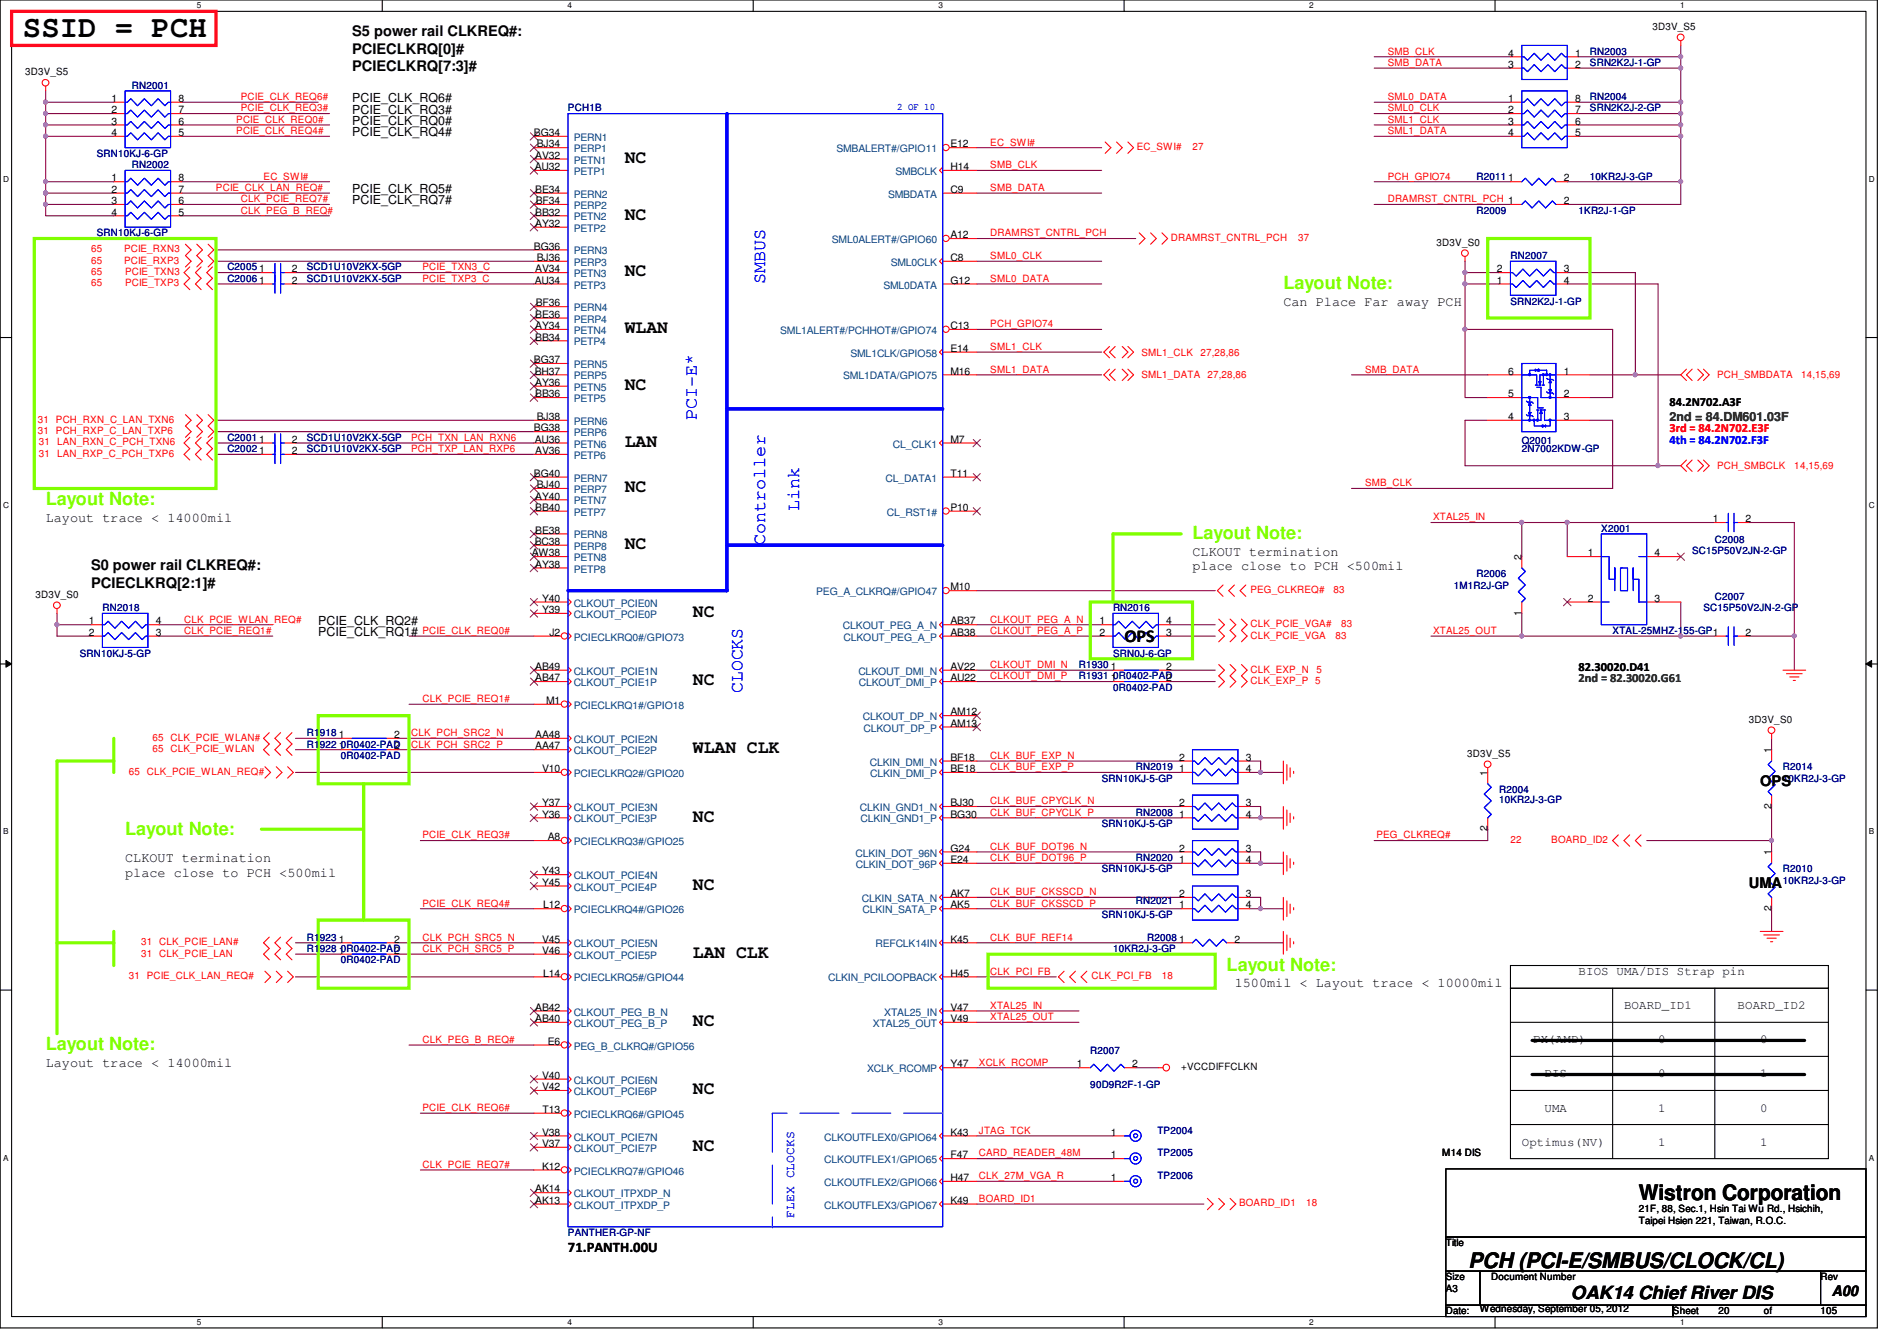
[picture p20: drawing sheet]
<svg xmlns="http://www.w3.org/2000/svg" width="297mm" height="210mm" viewBox="0 0 297 210" stroke-linecap="round" stroke-linejoin="round" font-family="sans-serif">
<defs><g id="words">
<text font-size="4.8" x="3.6" y="5.8">SSID = PCH</text>
<g font-size="3.3">
<text x="256.6" y="187.9">Wistron Corporation</text>
<text x="230" y="198.5">PCH (PCI-E/SMBUS/CLOCK/CL)</text>
</g>
<g font-size="2.8">
<text x="97.8" y="25.5">NC</text>
<text x="97.8" y="34.4">NC</text>
<text x="97.8" y="43.3">NC</text>
<text x="97.8" y="52.2">WLAN</text>
<text x="97.8" y="61">NC</text>
<text x="97.8" y="69.9">LAN</text>
<text x="97.8" y="77">NC</text>
<text x="97.8" y="85.9">NC</text>
<text x="108.5" y="96.6">NC</text>
<text x="176.1" y="100.5">OPS</text>
<text x="108.5" y="107.3">NC</text>
<text x="108.5" y="117.9">WLAN CLK</text>
<text x="108.5" y="128.6">NC</text>
<text x="108.5" y="139.3">NC</text>
<text x="108.5" y="149.9">LAN CLK</text>
<text x="108.5" y="160.6">NC</text>
<text x="108.5" y="171.3">NC</text>
<text x="108.5" y="180.2">NC</text>
<text x="246" y="203.3">OAK14 Chief River DIS</text>
</g>
<g font-size="2.8" fill="#00f">
<text x="119.8" y="44.4" transform="rotate(-90 119.8 44.4)">SMBUS</text>
<text x="109.1" y="65.8" transform="rotate(-90 109.1 65.8)">PCI-E*</text>
<text x="125.1" y="80" transform="rotate(-90 125.1 80)">Link</text>
<text x="119.8" y="85.3" transform="rotate(-90 119.8 85.3)">Controller</text>
<text x="116.2" y="108.5" transform="rotate(-90 116.2 108.5)">CLOCKS</text>
</g>
<g font-size="2.8" fill="#80ff00">
<text x="201" y="45.3">Layout Note:</text>
<text x="7.2" y="79.1">Layout Note:</text>
<text x="186.7" y="84.4">Layout Note:</text>
<text x="19.6" y="130.6">Layout Note:</text>
<text x="192.1" y="152">Layout Note:</text>
<text x="7.2" y="164.4">Layout Note:</text>
</g>
<g font-size="2.3">
<text x="55.2" y="5.7">S5 power rail CLKREQ#:</text>
<text x="55.2" y="8.4">PCIECLKRQ[0]#</text>
<text x="55.2" y="11.2">PCIECLKRQ[7:3]#</text>
<text x="14.3" y="89.2">S0 power rail CLKREQ#:</text>
<text x="14.3" y="92">PCIECLKRQ[2:1]#</text>
<text x="275.6" y="123">OPS</text>
<text x="273.9" y="139">UMA</text>
<text x="88.9" y="196">71.PANTH.00U</text>
<text x="286.8" y="202.8">A00</text>
</g>
<g font-size="2.1">
<text x="201" y="47.9">Can Place Far away PCH</text>
<text x="7.2" y="81.7">Layout trace &lt; 14000mil</text>
<text x="186.7" y="87">CLKOUT termination</text>
<text x="186.7" y="89.2">place close to PCH &lt;500mil</text>
<text x="19.6" y="135">CLKOUT termination</text>
<text x="19.6" y="137.2">place close to PCH &lt;500mil</text>
<text x="193.3" y="154.6">1500mil &lt; Layout trace &lt; 10000mil</text>
<text x="7.2" y="167">Layout trace &lt; 14000mil</text>
</g>
<g font-size="1.9">
<text x="55.2" y="17.8">PCIE_CLK_RQ3#</text>
<text x="55.2" y="16">PCIE_CLK_RQ6#</text>
<text x="55.2" y="19.6">PCIE_CLK_RQ0#</text>
<text x="55.2" y="21.3">PCIE_CLK_RQ4#</text>
<text x="55.2" y="32">PCIE_CLK_RQ7#</text>
<text x="55.2" y="30.2">PCIE_CLK_RQ5#</text>
<text x="261.4" y="63.5">84.2N702.A3F</text>
<text x="49.8" y="99.6">PCIE_CLK_RQ1#</text>
<text x="49.8" y="97.8">PCIE_CLK_RQ2#</text>
<text x="247.2" y="105">82.30020.D41</text>
<text x="247.2" y="152.7">BIOS UMA/DIS Strap pin</text>
<text x="254.3" y="158">BOARD_ID1</text>
<text x="272.1" y="158">BOARD_ID2</text>
<text x="240.1" y="163.3">PX(AMD)</text>
<text x="259.6" y="163.3">0</text>
<text x="275.6" y="163.3">0</text>
<text x="241.8" y="174">UMA</text>
<text x="241.8" y="168.7">DIS</text>
<text x="259.6" y="168.7">0</text>
<text x="259.6" y="174">1</text>
<text x="275.6" y="168.7">1</text>
<text x="275.6" y="174">0</text>
<text x="238.3" y="179.3">Optimus(NV)</text>
<text x="259.6" y="179.3">1</text>
<text x="275.6" y="179.3">1</text>
</g>
<g font-size="1.9" fill="#008000">
<text x="261.4" y="65.8">2nd = 84.DM601.03F</text>
<text x="247.2" y="106.8">2nd = 82.30020.G61</text>
</g>
<text font-size="1.9" fill="#f00" x="261.4" y="67.6">3rd = 84.2N702.E3F</text>
<g font-size="1.9" fill="#00f">
<text x="261.4" y="69.4">4th = 84.2N702.F3F</text>
<text x="124.4" y="190.6" transform="rotate(-90 124.4 190.6)">FLEX CLOCKS</text>
</g>
<g font-size="1.6">
<text x="258.7" y="4.7">3D3V_S5</text>
<text x="3.9" y="11.8">3D3V_S5</text>
<text x="236.2" y="10.6">3</text>
<text x="236.2" y="8.8">4</text>
<text x="246.6" y="8.8">1</text>
<text x="246.6" y="10.6">2</text>
<text x="17.5" y="16">1</text>
<text x="17.5" y="17.7">2</text>
<text x="27.9" y="17.7">7</text>
<text x="27.9" y="16">8</text>
<text x="236.2" y="16">1</text>
<text x="236.2" y="17.7">2</text>
<text x="246.6" y="17.7">7</text>
<text x="246.6" y="16">8</text>
<text x="17.5" y="19.5">3</text>
<text x="17.5" y="21.3">4</text>
<text x="27.9" y="21.3">5</text>
<text x="27.9" y="19.5">6</text>
<text x="83.6" y="21.3">BG34</text>
<text x="84.1" y="23.1">BJ34</text>
<text x="148.8" y="23.1">E12</text>
<text x="236.2" y="19.5">3</text>
<text x="236.2" y="21.3">4</text>
<text x="246.6" y="21.3">5</text>
<text x="246.6" y="19.5">6</text>
<text x="17.5" y="28.4">1</text>
<text x="27.9" y="28.4">8</text>
<text x="83.7" y="26.6">AU32</text>
<text x="83.8" y="24.8">AV32</text>
<text x="148.8" y="26.6">H14</text>
<text x="236.2" y="28.4">1</text>
<text x="244.9" y="28.4">2</text>
<text x="17.5" y="30.2">2</text>
<text x="17.5" y="32">3</text>
<text x="17.5" y="33.7">4</text>
<text x="27.9" y="33.7">5</text>
<text x="27.9" y="32">6</text>
<text x="27.9" y="30.2">7</text>
<text x="83.8" y="30.2">BE34</text>
<text x="83.8" y="33.7">BB32</text>
<text x="83.8" y="35.5">AY32</text>
<text x="83.9" y="32">BF34</text>
<text x="148.8" y="30.2">C9</text>
<text x="244.9" y="32">2</text>
<text x="83.6" y="39.1">BG36</text>
<text x="84.1" y="40.9">BJ36</text>
<text x="148.8" y="40.9">C8</text>
<text x="148.8" y="37.3">A12</text>
<text x="225" y="38.4">3D3V_S0</text>
<text x="40.6" y="42.6">1</text>
<text x="40.6" y="44.4">1</text>
<text x="45.7" y="42.6">2</text>
<text x="45.7" y="44.4">2</text>
<text x="83.7" y="44.4">AU34</text>
<text x="83.8" y="42.6">AV34</text>
<text x="83.9" y="48">BF36</text>
<text x="148.8" y="44.4">G12</text>
<text x="234.4" y="44.4">1</text>
<text x="234.4" y="42.6">2</text>
<text x="244.9" y="42.6">3</text>
<text x="244.9" y="44.4">4</text>
<text x="83.8" y="49.7">BE36</text>
<text x="83.8" y="51.5">AY34</text>
<text x="83.8" y="53.3">BB34</text>
<text x="148.8" y="51.5">C13</text>
<text x="83.6" y="56.9">BG37</text>
<text x="83.7" y="58.6">BH37</text>
<text x="148.8" y="55.1">E14</text>
<text x="148.8" y="58.6">M16</text>
<text x="236.2" y="58.6">6</text>
<text x="244.9" y="58.6">1</text>
<text x="83.8" y="60.4">AY36</text>
<text x="83.8" y="62.2">BB36</text>
<text x="84.1" y="65.7">BJ38</text>
<text x="236.2" y="65.7">4</text>
<text x="236.2" y="62.2">5</text>
<text x="244.9" y="62.2">2</text>
<text x="244.9" y="65.7">3</text>
<text x="40.6" y="69.3">1</text>
<text x="40.6" y="71.1">1</text>
<text x="45.7" y="69.3">2</text>
<text x="45.7" y="71.1">2</text>
<text x="83.6" y="67.5">BG38</text>
<text x="83.7" y="69.3">AU36</text>
<text x="83.8" y="71.1">AV36</text>
<text x="148.8" y="69.3">M7</text>
<text x="83.6" y="74.6">BG40</text>
<text x="84.1" y="76.4">BJ40</text>
<text x="148.8" y="74.6">T11</text>
<text x="83.8" y="83.5">BE38</text>
<text x="83.8" y="78.2">AY40</text>
<text x="83.8" y="80">BB40</text>
<text x="148.8" y="80">P10</text>
<text x="268.2" y="81.7">1</text>
<text x="273.3" y="81.7">2</text>
<text x="83.3" y="87.1">AW38</text>
<text x="83.7" y="85.3">BC38</text>
<text x="83.8" y="88.9">AY38</text>
<text x="238.2" y="87.7" transform="rotate(-90 238.2 87.7)">2</text>
<text x="248.6" y="87.1">1</text>
<text x="259.1" y="87.1">4</text>
<text x="5.5" y="93.6">3D3V_S0</text>
<text x="84.9" y="94.2">Y40</text>
<text x="84.9" y="96">Y39</text>
<text x="148.8" y="92.4">M10</text>
<text x="248.6" y="94.2">2</text>
<text x="259.1" y="94.2">3</text>
<text x="13.9" y="97.7">1</text>
<text x="13.9" y="99.5">2</text>
<text x="24.4" y="99.5">3</text>
<text x="24.4" y="97.7">4</text>
<text x="86" y="99.5">J2</text>
<text x="148.8" y="99.5">AB38</text>
<text x="148.8" y="97.7">AB37</text>
<text x="172.2" y="97.7">1</text>
<text x="172.2" y="99.5">2</text>
<text x="182.6" y="99.5">3</text>
<text x="182.6" y="97.7">4</text>
<text x="238.2" y="96.4" transform="rotate(-90 238.2 96.4)">1</text>
<text x="273.3" y="99.5">2</text>
<text x="83.8" y="104.9">AB49</text>
<text x="83.8" y="106.6">AB47</text>
<text x="148.8" y="106.6">AU22</text>
<text x="148.8" y="104.9">AV22</text>
<text x="173.9" y="104.9">1</text>
<text x="173.9" y="106.6">10R0402-PAD</text>
<text x="182.6" y="104.9">2</text>
<text x="182.6" y="106.6">2</text>
<text x="85.5" y="110.2">M1</text>
<text x="148.8" y="113.7">AM13</text>
<text x="148.8" y="112">AM12</text>
<text x="273.9" y="113.1">3D3V_S0</text>
<text x="53" y="117.3">10R0402-PAD</text>
<text x="53" y="115.5">1</text>
<text x="61.7" y="117.3">2</text>
<text x="61.7" y="115.5">2</text>
<text x="83.8" y="115.5">AA48</text>
<text x="83.8" y="117.3">AA47</text>
<text x="148.8" y="119.1">BF18</text>
<text x="184.6" y="119.1">2</text>
<text x="195.1" y="119.1">3</text>
<text x="229.7" y="118.4">3D3V_S5</text>
<text x="277.4" y="117.9" transform="rotate(-90 277.4 117.9)">1</text>
<text x="84.9" y="120.9">V10</text>
<text x="148.8" y="120.9">BE18</text>
<text x="184.6" y="120.9">1</text>
<text x="195.1" y="120.9">4</text>
<text x="232.9" y="121.5" transform="rotate(-90 232.9 121.5)">1</text>
<text x="84.9" y="126.2">Y37</text>
<text x="84.9" y="128">Y36</text>
<text x="85.8" y="131.5">A8</text>
<text x="148.8" y="128">BG30</text>
<text x="148.8" y="126.2">BJ30</text>
<text x="184.6" y="128">1</text>
<text x="184.6" y="126.2">2</text>
<text x="195.1" y="126.2">3</text>
<text x="195.1" y="128">4</text>
<text x="232.9" y="130.1" transform="rotate(-90 232.9 130.1)">2</text>
<text x="277.4" y="126.6" transform="rotate(-90 277.4 126.6)">2</text>
<text x="84.9" y="136.9">Y43</text>
<text x="148.8" y="135.1">E24</text>
<text x="148.8" y="133.3">G24</text>
<text x="184.6" y="135.1">1</text>
<text x="184.6" y="133.3">2</text>
<text x="195.1" y="133.3">3</text>
<text x="195.1" y="135.1">4</text>
<text x="277.4" y="133.9" transform="rotate(-90 277.4 133.9)">1</text>
<text x="84.9" y="138.6">Y45</text>
<text x="85" y="142.2">L12</text>
<text x="148.8" y="142.2">AK5</text>
<text x="148.8" y="140.4">AK7</text>
<text x="184.6" y="142.2">1</text>
<text x="184.6" y="140.4">2</text>
<text x="195.1" y="140.4">3</text>
<text x="195.1" y="142.2">4</text>
<text x="277.4" y="142.6" transform="rotate(-90 277.4 142.6)">2</text>
<text x="53" y="149.3">10R0402-PAD</text>
<text x="53" y="147.5">1</text>
<text x="61.7" y="149.3">2</text>
<text x="61.7" y="147.5">2</text>
<text x="84.9" y="147.5">V45</text>
<text x="84.9" y="149.3">V46</text>
<text x="148.8" y="147.5">K45</text>
<text x="184.6" y="147.5">1</text>
<text x="193.3" y="147.5">2</text>
<text x="85" y="152.9">L14</text>
<text x="148.8" y="152.9">H45</text>
<text x="83.8" y="160">AB40</text>
<text x="83.8" y="158.2">AB42</text>
<text x="148.8" y="158.2">V47</text>
<text x="148.8" y="160">V49</text>
<text x="85.8" y="163.5">E6</text>
<text x="148.8" y="167.1">Y47</text>
<text x="168.6" y="167.1">1</text>
<text x="177.3" y="167.1">2</text>
<text x="185" y="167.5">+VCCDIFFCLKN</text>
<text x="84.9" y="168.9">V40</text>
<text x="84.9" y="170.6">V42</text>
<text x="84.9" y="177.8">V38</text>
<text x="84.9" y="179.5">V37</text>
<text x="85" y="174.2">T13</text>
<text x="148.8" y="177.8">K43</text>
<text x="173.9" y="177.8">1</text>
<text x="84.9" y="183.1">K12</text>
<text x="148.8" y="181.3">F47</text>
<text x="148.8" y="184.9">H47</text>
<text x="173.9" y="184.9">1</text>
<text x="173.9" y="181.3">1</text>
<text x="225.8" y="181">M14 DIS</text>
<text x="83.8" y="186.6">AK14</text>
<text x="83.8" y="188.4">AK13</text>
<text x="148.8" y="188.4">K49</text>
<text x="256.6" y="189.7">21F, 88, Sec.1, Hsin Tai Wu Rd., Hsichih,</text>
<text x="256.6" y="191.6">Taipei Hsien 221, Taiwan, R.O.C.</text>
<text x="226.4" y="195.1">Title</text>
<text x="226.4" y="200.4">Size</text>
<text x="226.4" y="202.2">A3</text>
<text x="233.5" y="200.4">Document Number</text>
<text x="285.1" y="200.4">Rev</text>
<text x="226.4" y="205.7">Date:</text>
<text x="231.7" y="205.4">Wednesday, September 05, 2012</text>
<text x="262" y="205.7">Sheet</text>
<text x="269.1" y="205.7">20</text>
<text x="276.2" y="205.7">of</text>
<text x="285.1" y="205.7">105</text>
</g>
<g font-size="1.6" fill="#f00">
<text x="217.3" y="8.6">SMB_CLK</text>
<text x="217.3" y="10.3">SMB_DATA</text>
<text x="37.7" y="15.7">PCIE_CLK_REQ6#</text>
<text x="37.7" y="17.4">PCIE_CLK_REQ3#</text>
<text x="217.3" y="15.7">SML0_DATA</text>
<text x="217.3" y="17.4">SML0_CLK</text>
<text x="37" y="21">PCIE_CLK_REQ4#</text>
<text x="37" y="19.2">PCIE_CLK_REQ0#</text>
<text x="155.1" y="22.8">EC_SWI#</text>
<text x="178" y="23.5">EC_SWI#</text>
<text x="186.7" y="23.5">27</text>
<text x="217.3" y="21">SML1_DATA</text>
<text x="217.3" y="19.2">SML1_CLK</text>
<text x="33.8" y="29.9">PCIE_CLK_LAN_REQ#</text>
<text x="41.3" y="28.1">EC_SWI#</text>
<text x="155.1" y="29.9">SMB_DATA</text>
<text x="155.1" y="26.3">SMB_CLK</text>
<text x="217.3" y="28.1">PCH_GPIO74</text>
<text x="37.7" y="31.7">CLK_PCIE_REQ7#</text>
<text x="37.7" y="33.4">CLK_PEG_B_REQ#</text>
<text x="217.3" y="31.7">DRAMRST_CNTRL_PCH 1</text>
<text x="14.3" y="39.5">65</text>
<text x="14.3" y="41.3">65</text>
<text x="19.4" y="39.5">PCIE_RXN3</text>
<text x="19.4" y="41.3">PCIE_RXP3</text>
<text x="155.1" y="37">DRAMRST_CNTRL_PCH</text>
<text x="155.1" y="40.6">SML0_CLK</text>
<text x="183.3" y="37.7">DRAMRST_CNTRL_PCH</text>
<text x="203.3" y="37.7">37</text>
<text x="14.3" y="43.1">65</text>
<text x="14.3" y="44.8">65</text>
<text x="19.6" y="43.1">PCIE_TXN3</text>
<text x="19.6" y="44.8">PCIE_TXP3</text>
<text x="66.2" y="44.1">PCIE_TXP3_C</text>
<text x="66.2" y="42.3">PCIE_TXN3_C</text>
<text x="155.1" y="44.1">SML0_DATA</text>
<text x="155.1" y="51.2">PCH_GPIO74</text>
<text x="155.1" y="54.8">SML1_CLK</text>
<text x="155.1" y="58.3">SML1_DATA</text>
<text x="178.7" y="59.2">SML1_DATA 27,28,86</text>
<text x="178.7" y="55.7">SML1_CLK</text>
<text x="188" y="55.7">27,28,86</text>
<text x="213.7" y="58.3">SMB_DATA</text>
<text x="268.9" y="59.2">PCH_SMBDATA</text>
<text x="282" y="59.2">14,15,69</text>
<text x="5.9" y="66.2">31 PCH_RXN_C_LAN_TXN6</text>
<text x="5.9" y="67.9">31 PCH_RXP_C_LAN_TXP6</text>
<text x="6.1" y="71.5">31 LAN_RXP_C_PCH_TXP6</text>
<text x="6.1" y="69.7">31 LAN_RXN_C_PCH_TXN6</text>
<text x="64.4" y="70.8">PCH_TXP_LAN_RXP6</text>
<text x="64.4" y="69">PCH_TXN_LAN_RXN6</text>
<text x="213.7" y="76.1">SMB_CLK</text>
<text x="268.9" y="73.4">PCH_SMBCLK</text>
<text x="281" y="73.4">14,15,69</text>
<text x="224.4" y="81.4">XTAL25_IN</text>
<text x="195.8" y="92.8">PEG_CLKREQ#</text>
<text x="208.8" y="92.8">83</text>
<text x="28.8" y="99.2">CLK_PCIE_REQ1#</text>
<text x="28.8" y="97.5">CLK_PCIE_WLAN_REQ#</text>
<text x="66.2" y="99.2">PCIE_CLK_REQ0#</text>
<text x="155.1" y="97.5">CLKOUT_PEG_A_N</text>
<text x="155.1" y="99.2">CLKOUT_PEG_A_P</text>
<text x="195.8" y="98.2">CLK_PCIE_VGA#</text>
<text x="195.8" y="99.9">CLK_PCIE_VGA</text>
<text x="209.1" y="99.9">83</text>
<text x="210" y="98.2">83</text>
<text x="224.4" y="99.2">XTAL25_OUT</text>
<text x="155.1" y="104.6">CLKOUT_DMI_N</text>
<text x="155.1" y="106.3">CLKOUT_DMI_P</text>
<text x="195.8" y="105.3">CLK_EXP_N</text>
<text x="195.8" y="107.1">CLK_EXP_P 5</text>
<text x="206.1" y="105.3">5</text>
<text x="66.2" y="109.9">CLK_PCIE_REQ1#</text>
<text x="23.9" y="116">65 CLK_PCIE_WLAN#</text>
<text x="23.9" y="117.7">65 CLK_PCIE_WLAN</text>
<text x="64.4" y="117">CLK_PCH_SRC2_P</text>
<text x="64.4" y="115.2">CLK_PCH_SRC2_N</text>
<text x="155.1" y="118.8">CLK_BUF_EXP_N</text>
<text x="20.1" y="121.3">65 CLK_PCIE_WLAN_REQ#</text>
<text x="155.1" y="120.6">CLK_BUF_EXP_P</text>
<text x="155.1" y="125.9">CLK_BUF_CPYCLK_N</text>
<text x="66.2" y="131.2">PCIE_CLK_REQ3#</text>
<text x="155.1" y="127.7">CLK_BUF_CPYCLK_P</text>
<text x="215.5" y="131.2">PEG_CLKREQ#</text>
<text x="236.5" y="132">22</text>
<text x="242.9" y="132">BOARD_ID2</text>
<text x="155.1" y="134.8">CLK_BUF_DOT96_P</text>
<text x="155.1" y="133">CLK_BUF_DOT96_N</text>
<text x="66.2" y="141.9">PCIE_CLK_REQ4#</text>
<text x="155.1" y="141.9">CLK_BUF_CKSSCD_P</text>
<text x="155.1" y="140.1">CLK_BUF_CKSSCD_N</text>
<text x="22.1" y="149.7">31 CLK_PCIE_LAN</text>
<text x="22.1" y="148">31 CLK_PCIE_LAN#</text>
<text x="66.2" y="147.2">CLK_PCH_SRC5_N</text>
<text x="66.2" y="149">CLK_PCH_SRC5_P</text>
<text x="155.1" y="147.2">CLK_BUF_REF14</text>
<text x="20.1" y="153.3">31 PCIE_CLK_LAN_REQ#</text>
<text x="155.1" y="152.6">CLK_PCI_FB</text>
<text x="170.9" y="153.3">CLK_PCI_FB</text>
<text x="181.9" y="153.3">18</text>
<text x="155.1" y="157.9">XTAL25_IN</text>
<text x="155.1" y="159.7">XTAL25_OUT</text>
<text x="66.2" y="163.2">CLK_PEG_B_REQ#</text>
<text x="153.3" y="166.8">XCLK_RCOMP</text>
<text x="66.2" y="173.9">PCIE_CLK_REQ6#</text>
<text x="153.3" y="177.5">JTAG_TCK</text>
<text x="66.2" y="182.8">CLK_PCIE_REQ7#</text>
<text x="153.3" y="184.6">CLK_27M_VGA_R</text>
<text x="153.3" y="181">CARD_READER_48M</text>
<text x="153.3" y="188.1">BOARD_ID1</text>
<text x="194" y="188.8">BOARD_ID1</text>
<text x="204.5" y="188.8">18</text>
</g>
<g font-size="1.6" fill="#000080">
<text x="249" y="8.6">RN2003</text>
<text x="249" y="10.3">SRN2K2J-1-GP</text>
<text x="20.7" y="13.9">RN2001</text>
<text x="88.9" y="17.4">PCH1B</text>
<text x="249" y="15.7">RN2004</text>
<text x="249" y="17.4">SRN2K2J-2-GP</text>
<text x="15.2" y="24.6">SRN10KJ-6-GP</text>
<text x="20.7" y="26.3">RN2002</text>
<text x="231.2" y="28.1">R2011</text>
<text x="249" y="28.1">10KR2J-3-GP</text>
<text x="231.2" y="33.4">R2009</text>
<text x="247.2" y="33.4">1KR2J-1-GP</text>
<text x="15.2" y="37">SRN10KJ-6-GP</text>
<text x="236.5" y="40.6">RN2007</text>
<text x="35.6" y="42.3">C2005</text>
<text x="35.6" y="44.1">C2006</text>
<text x="48" y="42.3">SCD1U10V2KX-5GP</text>
<text x="48" y="44.1">SCD1U10V2KX-5GP</text>
<text x="236.5" y="47.7">SRN2K2J-1-GP</text>
<text x="35.6" y="69">C2001</text>
<text x="35.6" y="70.8">C2002</text>
<text x="48" y="69">SCD1U10V2KX-5GP</text>
<text x="48" y="70.8">SCD1U10V2KX-5GP</text>
<text x="238.3" y="69.6">Q2001</text>
<text x="238.3" y="70.8">2N7002KDW-GP</text>
<text x="250.7" y="83.2">X2001</text>
<text x="265" y="86.8">SC15P50V2JN-2-GP</text>
<text x="268.5" y="85">C2008</text>
<text x="16" y="95.7">RN2018</text>
<text x="174.3" y="95.7">RN2016</text>
<text x="227.6" y="92.1">1M1R2J-GP</text>
<text x="231.2" y="90.3">R2006</text>
<text x="266.7" y="95.7">SC15P50V2JN-2-GP</text>
<text x="268.5" y="93.9">C2007</text>
<text x="252.5" y="99.2">XTAL-25MHZ-155-GP1</text>
<text x="12.5" y="102.8">SRN10KJ-5-GP</text>
<text x="168.9" y="104.6">R1930</text>
<text x="168.9" y="106.3">R1931</text>
<text x="174.3" y="102.8">SRN0J-6-GP</text>
<text x="174.3" y="108.1">0R0402-PAD</text>
<text x="48" y="117">R1922</text>
<text x="48" y="115.2">R1918</text>
<text x="53.4" y="118.8">0R0402-PAD</text>
<text x="172.5" y="122.3">SRN10KJ-5-GP</text>
<text x="177.8" y="120.6">RN2019</text>
<text x="234.7" y="124.1">R2004</text>
<text x="234.7" y="125.7">10KR2J-3-GP</text>
<text x="279.2" y="120.6">R2014</text>
<text x="279.2" y="122.3">10KR2J-3-GP</text>
<text x="172.5" y="129.5">SRN10KJ-5-GP</text>
<text x="177.8" y="127.7">RN2008</text>
<text x="172.5" y="136.6">SRN10KJ-5-GP</text>
<text x="177.8" y="134.8">RN2020</text>
<text x="279.2" y="136.6">R2010</text>
<text x="172.5" y="143.7">SRN10KJ-5-GP</text>
<text x="177.8" y="141.6">RN2021</text>
<text x="279.2" y="138.3">10KR2J-3-GP</text>
<text x="48" y="149">R1928</text>
<text x="48" y="147.2">R1923</text>
<text x="174.3" y="149">10KR2J-3-GP</text>
<text x="179.6" y="147.2">R2008</text>
<text x="53.4" y="150.8">0R0402-PAD</text>
<text x="170.7" y="165">R2007</text>
<text x="170.7" y="170.3">90D9R2F-1-GP</text>
<text x="181.2" y="177.5">TP2004</text>
<text x="181.2" y="184.6">TP2006</text>
<text x="181.2" y="181">TP2005</text>
<text x="88.9" y="193.5">PANTHER-GP-NF</text>
</g>
<text font-size="1.6" fill="#00f" x="140.5" y="17.2">2 OF 10</text>
<g font-size="1.6" fill="#004080">
<text x="89.8" y="22.1">PERN1</text>
<text x="89.8" y="23.8">PERP1</text>
<text x="131" y="23.8">SMBALERT#/GPIO11</text>
<text x="89.8" y="25.6">PETN1</text>
<text x="89.8" y="27.4">PETP1</text>
<text x="140.2" y="27.4">SMBCLK</text>
<text x="89.8" y="30.9">PERN2</text>
<text x="89.8" y="32.7">PERP2</text>
<text x="89.8" y="34.5">PETN2</text>
<text x="139.1" y="30.9">SMBDATA</text>
<text x="89.8" y="39.8">PERN3</text>
<text x="89.8" y="41.6">PERP3</text>
<text x="89.8" y="36.3">PETP2</text>
<text x="130.3" y="38.1">SML0ALERT#/GPIO60</text>
<text x="139.5" y="41.6">SML0CLK</text>
<text x="89.8" y="43.4">PETN3</text>
<text x="89.8" y="45.2">PETP3</text>
<text x="138.3" y="45.2">SML0DATA</text>
<text x="89.8" y="48.7">PERN4</text>
<text x="89.8" y="50.5">PERP4</text>
<text x="89.8" y="52.3">PETN4</text>
<text x="122.2" y="52.3">SML1ALERT#/PCHHOT#/GPIO74</text>
<text x="89.8" y="57.6">PERN5</text>
<text x="89.8" y="59.4">PERP5</text>
<text x="89.8" y="54.1">PETP4</text>
<text x="132" y="59.4">SML1DATA/GPIO75</text>
<text x="133.2" y="55.8">SML1CLK/GPIO58</text>
<text x="89.8" y="61.2">PETN5</text>
<text x="89.8" y="62.9">PETP5</text>
<text x="89.8" y="66.5">PERN6</text>
<text x="89.8" y="68.3">PERP6</text>
<text x="89.8" y="70.1">PETN6</text>
<text x="89.8" y="71.8">PETP6</text>
<text x="139.8" y="70.1">CL_CLK1</text>
<text x="89.8" y="75.4">PERN7</text>
<text x="89.8" y="77.2">PERP7</text>
<text x="138.7" y="75.4">CL_DATA1</text>
<text x="89.8" y="79">PETN7</text>
<text x="89.8" y="80.7">PETP7</text>
<text x="138.8" y="80.7">CL_RST1#</text>
<text x="89.8" y="84.3">PERN8</text>
<text x="89.8" y="86.1">PERP8</text>
<text x="89.8" y="87.8">PETN8</text>
<text x="89.8" y="89.6">PETP8</text>
<text x="89.8" y="95">CLKOUT_PCIE0N</text>
<text x="127.8" y="93.2">PEG_A_CLKRQ#/GPIO47</text>
<text x="89.8" y="96.7">CLKOUT_PCIE0P</text>
<text x="89.8" y="100.3">PCIECLKRQ0#/GPIO73</text>
<text x="132" y="98.5">CLKOUT_PEG_A_N</text>
<text x="132.1" y="100.3">CLKOUT_PEG_A_P</text>
<text x="89.8" y="105.6">CLKOUT_PCIE1N</text>
<text x="89.8" y="107.4">CLKOUT_PCIE1P</text>
<text x="134.4" y="105.6">CLKOUT_DMI_N</text>
<text x="134.5" y="107.4">CLKOUT_DMI_P</text>
<text x="89.8" y="111">PCIECLKRQ1#/GPIO18</text>
<text x="135.1" y="112.7">CLKOUT_DP_N</text>
<text x="89.8" y="116.3">CLKOUT_PCIE2N</text>
<text x="89.8" y="118.1">CLKOUT_PCIE2P</text>
<text x="135.2" y="114.5">CLKOUT_DP_P</text>
<text x="136.2" y="119.8">CLKIN_DMI_N</text>
<text x="89.8" y="121.6">PCIECLKRQ2#/GPIO20</text>
<text x="136.3" y="121.6">CLKIN_DMI_P</text>
<text x="89.8" y="127">CLKOUT_PCIE3N</text>
<text x="89.8" y="128.7">CLKOUT_PCIE3P</text>
<text x="134.7" y="127">CLKIN_GND1_N</text>
<text x="134.7" y="128.7">CLKIN_GND1_P</text>
<text x="89.8" y="137.6">CLKOUT_PCIE4N</text>
<text x="89.8" y="132.3">PCIECLKRQ3#/GPIO25</text>
<text x="133.9" y="134.1">CLKIN_DOT_96N</text>
<text x="134" y="135.8">CLKIN_DOT_96P</text>
<text x="89.8" y="139.4">CLKOUT_PCIE4P</text>
<text x="89.8" y="143">PCIECLKRQ4#/GPIO26</text>
<text x="135" y="141.2">CLKIN_SATA_N</text>
<text x="135" y="143">CLKIN_SATA_P</text>
<text x="89.8" y="148.3">CLKOUT_PCIE5N</text>
<text x="137.1" y="148.3">REFCLK14IN</text>
<text x="89.8" y="150.1">CLKOUT_PCIE5P</text>
<text x="89.8" y="153.6">PCIECLKRQ5#/GPIO44</text>
<text x="129.7" y="153.6">CLKIN_PCILOOPBACK</text>
<text x="89.8" y="160.7">CLKOUT_PEG_B_P</text>
<text x="89.8" y="159">CLKOUT_PEG_B_N</text>
<text x="136.7" y="160.7">XTAL25_OUT</text>
<text x="138.5" y="159">XTAL25_IN</text>
<text x="89.8" y="164.3">PEG_B_CLKRQ#/GPIO56</text>
<text x="135.8" y="167.9">XCLK_RCOMP</text>
<text x="89.8" y="169.6">CLKOUT_PCIE6N</text>
<text x="89.8" y="171.4">CLKOUT_PCIE6P</text>
<text x="89.8" y="178.5">CLKOUT_PCIE7N</text>
<text x="89.8" y="175">PCIECLKRQ6#/GPIO45</text>
<text x="129.1" y="178.5">CLKOUTFLEX0/GPIO64</text>
<text x="89.8" y="183.9">PCIECLKRQ7#/GPIO46</text>
<text x="89.8" y="180.3">CLKOUT_PCIE7P</text>
<text x="129.1" y="182.1">CLKOUTFLEX1/GPIO65</text>
<text x="129.1" y="185.6">CLKOUTFLEX2/GPIO66</text>
<text x="89.8" y="187.4">CLKOUT_ITPXDP_N</text>
<text x="89.8" y="189.2">CLKOUT_ITPXDP_P</text>
<text x="129.1" y="189.2">CLKOUTFLEX3/GPIO67</text>
</g>
<g font-size="1.3">
<text x="30.8" y="1.3">5</text>
<text x="88.9" y="1.3">4</text>
<text x="146.9" y="1.3">3</text>
<text x="205" y="1.3">2</text>
<text x="263.1" y="1.3">1</text>
<text x=".5" y="28.4">D</text>
<text x="292.6" y="28.4">D</text>
<text x=".5" y="79.5">C</text>
<text x="292.6" y="79.5">C</text>
<text x=".5" y="130.6">B</text>
<text x="292.6" y="130.6">B</text>
<text x=".5" y="181.7">A</text>
<text x="292.6" y="181.7">A</text>
<text x="30.8" y="207.4">5</text>
<text x="88.9" y="207.4">4</text>
<text x="146.9" y="207.4">3</text>
<text x="205" y="207.4">2</text>
<text x="263.1" y="207.4">1</text>
</g>
</g></defs>
<path d="M0 0h294v207.9h-294zM1.8 1.8h290.4v204.3h-290.4z" fill="none" stroke="#000" stroke-width=".17"/>
<g fill="#fff">
<path d="M30.8 .2h.7v1.4h-.7z"/>
<path d="M30.8 206.2h.7v1.4h-.7z"/>
</g>
<path d="M59.9 0v1.8M59.9 206.1v1.8" fill="none" stroke="#000" stroke-width=".17"/>
<g fill="#fff">
<path d="M88.9 .2h.6v1.4h-.6z"/>
<path d="M88.9 206.2h.6v1.4h-.6z"/>
</g>
<path d="M117.9 0v1.8M117.9 206.1v1.8" fill="none" stroke="#000" stroke-width=".17"/>
<g fill="#fff">
<path d="M146.9 .2h.7v1.4h-.7z"/>
<path d="M146.9 206.2h.7v1.4h-.7z"/>
</g>
<path d="M176 0v1.8M176 206.1v1.8" fill="none" stroke="#000" stroke-width=".17"/>
<g fill="#fff">
<path d="M205 .2h.7v1.4h-.7z"/>
<path d="M205 206.2h.7v1.4h-.7z"/>
</g>
<path d="M234.1 0v1.8M234.1 206.1v1.8" fill="none" stroke="#000" stroke-width=".17"/>
<g fill="#fff">
<path d="M263.1 .2h.7v1.4h-.7z"/>
<path d="M263.1 206.2h.7v1.4h-.7z"/>
<path d="M.5 27.3h.9v1.4h-.9z"/>
<path d="M292.6 27.3h.9v1.4h-.9z"/>
<path d="M.5 78.4h.9v1.4h-.9z"/>
<path d="M292.6 78.4h.9v1.4h-.9z"/>
</g>
<path d="M0 52.8h1.8M292.2 52.8h1.8" fill="none" stroke="#000" stroke-width=".17"/>
<g fill="#fff">
<path d="M.5 129.5h.8v1.4h-.8z"/>
<path d="M292.6 129.5h.9v1.4h-.9z"/>
</g>
<path d="M0 103.9h1.8M292.2 103.9h1.8" fill="none" stroke="#000" stroke-width=".17"/>
<path d="M.9 103.4l.9 .5-.9 .5zM292.2 103.9l.9-.5v1z" fill="#000"/>
<path d="M.9 103.4l.9 .5-.9 .5zM292.2 103.9l.9-.5v1z" fill="none" stroke="#000" stroke-width=".16"/>
<g fill="#fff">
<path d="M.5 180.5h.8v1.4h-.8z"/>
<path d="M292.6 180.5h.9v1.4h-.9z"/>
</g>
<path d="M0 155h1.8M292.2 155h1.8" fill="none" stroke="#000" stroke-width=".17"/>
<path d="M215.2 8.9h21.3M263.2 16v1.8h-16M245.4 42.7h10.7M152.9 119.1h32.1M152.9 120.9h32.1M152.9 158.2h16M65.8 174.2h17.8" fill="none" stroke="#800040" stroke-width=".17"/>
<circle cx="263.2" cy="16" r=".32" fill="#f0f"/>
<circle cx="263.2" cy="16" r=".32" fill="none" stroke="#f0f" stroke-width=".17"/>
<g fill="none" stroke="#800040" stroke-width=".17">
<path d="M28.5 16h21.3M152.9 23.1h19.6M215.2 32h21.3M263.2 28.4v3.6h-17.8M152.9 51.6h19.6M229.4 40.9v1.8h5.3M229.4 42.7v1.7h5.3M152.9 97.8h19.6M152.9 99.6h19.6M152.9 92.5h37.4M183.2 97.8h7.1M224.1 81.8h14.2"/>
<path d="M238.3 96v3.6h-14.2M46.3 152.9h37.3M152.9 152.9h12.5M152.9 142.2h32.1M152.9 160h16"/>
</g>
<circle cx="229.4" cy="42.6" r=".32" fill="#f0f"/>
<circle cx="229.4" cy="42.6" r=".32" fill="none" stroke="#f0f" stroke-width=".17"/>
<path d="M247.2 19.6h16M245.4 44.4h14.2" fill="none" stroke="#800040" stroke-width=".17"/>
<circle cx="263.2" cy="19.5" r=".32" fill="#f0f"/>
<circle cx="263.2" cy="19.5" r=".32" fill="none" stroke="#f0f" stroke-width=".17"/>
<path d="M263.2 19.6v1.7M263.2 7.1v1.8h-16M245.4 28.4h17.8M152.9 55.1h19.6M152.9 58.7h19.6M229.4 51.6h23.1M249 58.7h7.1M229.4 72.9h30.2M183.2 99.6h7.1M273.9 81.8h7.1" fill="none" stroke="#800040" stroke-width=".17"/>
<circle cx="229.4" cy="51.5" r=".32" fill="#f0f"/>
<circle cx="229.4" cy="51.5" r=".32" fill="none" stroke="#f0f" stroke-width=".17"/>
<path d="M229.4 44.5v7.1" fill="none" stroke="#800040" stroke-width=".17"/>
<circle cx="229.4" cy="44.4" r=".32" fill="#f0f"/>
<circle cx="229.4" cy="44.4" r=".32" fill="none" stroke="#f0f" stroke-width=".17"/>
<path d="M152.9 37.3h24.9M215.2 28.4h21.3M256.1 42.7v16" fill="none" stroke="#800040" stroke-width=".17"/>
<circle cx="256" cy="58.6" r=".32" fill="#f0f"/>
<circle cx="256" cy="58.6" r=".32" fill="none" stroke="#f0f" stroke-width=".17"/>
<path d="M215.2 10.7h21.3M263.2 8.9v1.8h-16M247.2 21.3h16M259.6 44.5v28.4M152.9 167.1h16" fill="none" stroke="#800040" stroke-width=".17"/>
<circle cx="263.2" cy="8.9" r=".32" fill="#f0f"/>
<circle cx="263.2" cy="8.9" r=".32" fill="none" stroke="#f0f" stroke-width=".17"/>
<path d="M215.2 16h21.3M215.2 17.8h21.3M215.2 19.6h21.3M263.2 10.7v5.3h-16M152.9 30.2h19.6M215.2 21.3h21.3M152.9 40.9h19.6M152.9 135.1h32.1M152.9 133.3h32.1M152.9 147.6h32.1M177.8 167.1h3.6" fill="none" stroke="#800040" stroke-width=".17"/>
<circle cx="263.2" cy="10.6" r=".32" fill="#f0f"/>
<circle cx="263.2" cy="10.6" r=".32" fill="none" stroke="#f0f" stroke-width=".17"/>
<path d="M152.9 26.7h19.6M238.3 81.8v5.3M273.9 99.6h7.1M281 81.8v17.8M281 99.6v5.3M152.9 140.5h32.1" fill="none" stroke="#800040" stroke-width=".17"/>
<circle cx="280.9" cy="99.5" r=".32" fill="#f0f"/>
<circle cx="280.9" cy="99.5" r=".32" fill="none" stroke="#f0f" stroke-width=".17"/>
<path d="M263.2 21.3v7.1" fill="none" stroke="#800040" stroke-width=".17"/>
<circle cx="263.2" cy="28.4" r=".32" fill="#f0f"/>
<circle cx="263.2" cy="28.4" r=".32" fill="none" stroke="#f0f" stroke-width=".17"/>
<circle cx="263.2" cy="21.3" r=".32" fill="#f0f"/>
<circle cx="263.2" cy="21.3" r=".32" fill="none" stroke="#f0f" stroke-width=".17"/>
<path d="M152.9 44.4h19.6M259.6 72.9h3.6M65.8 183.1h17.8" fill="none" stroke="#800040" stroke-width=".17"/>
<circle cx="259.6" cy="72.9" r=".32" fill="#f0f"/>
<circle cx="259.6" cy="72.9" r=".32" fill="none" stroke="#f0f" stroke-width=".17"/>
<path d="M211.6 58.7h21.4M229.4 51.6v10.6h3.6M252.5 51.6v10.6h-3.5M233 65.8h-3.6v7.1M249 65.8h3.5v10.7h-40.9M152.9 126.2h32.1M152.9 128h32.1M257.8 131.6h19.6M277.4 142.2v3.6M152.9 177.8h21.4M152.9 188.5h35.6M152.9 184.9h21.4" fill="none" stroke="#800040" stroke-width=".17"/>
<circle cx="277.4" cy="131.5" r=".32" fill="#f0f"/>
<circle cx="277.4" cy="131.5" r=".32" fill="none" stroke="#f0f" stroke-width=".17"/>
<path d="M24.9 99.6h17.8M24.9 97.8h17.8M64 110.2h19.6M195.6 140.5h1.8v1.7h3.6" fill="none" stroke="#800040" stroke-width=".17"/>
<circle cx="197.4" cy="142.2" r=".32" fill="#f0f"/>
<circle cx="197.4" cy="142.2" r=".32" fill="none" stroke="#f0f" stroke-width=".17"/>
<path d="M197.4 119.1v1.8h3.6M195.6 142.2h1.8" fill="none" stroke="#800040" stroke-width=".17"/>
<circle cx="197.4" cy="120.9" r=".32" fill="#f0f"/>
<circle cx="197.4" cy="120.9" r=".32" fill="none" stroke="#f0f" stroke-width=".17"/>
<path d="M195.6 119.1h1.8M195.6 120.9h1.8M197.4 133.3v1.8" fill="none" stroke="#800040" stroke-width=".17"/>
<circle cx="197.4" cy="135.1" r=".32" fill="#f0f"/>
<circle cx="197.4" cy="135.1" r=".32" fill="none" stroke="#f0f" stroke-width=".17"/>
<path d="M245.4 81.8h23.1M195.6 135.1h5.4M195.6 133.3h1.8M193.8 147.6h7.2" fill="none" stroke="#800040" stroke-width=".17"/>
<circle cx="245.4" cy="81.8" r=".32" fill="#f0f"/>
<circle cx="245.4" cy="81.8" r=".32" fill="none" stroke="#f0f" stroke-width=".17"/>
<path d="M263.2 99.6h5.3" fill="none" stroke="#800040" stroke-width=".17"/>
<circle cx="263.2" cy="99.5" r=".32" fill="#f0f"/>
<circle cx="263.2" cy="99.5" r=".32" fill="none" stroke="#f0f" stroke-width=".17"/>
<path d="M238.3 81.8h7.1v5.3" fill="none" stroke="#800040" stroke-width=".17"/>
<circle cx="238.3" cy="81.8" r=".32" fill="#f0f"/>
<circle cx="238.3" cy="81.8" r=".32" fill="none" stroke="#f0f" stroke-width=".17"/>
<path d="M263.2 94.2v5.4h-24.9" fill="none" stroke="#800040" stroke-width=".17"/>
<circle cx="238.3" cy="99.5" r=".32" fill="#f0f"/>
<circle cx="238.3" cy="99.5" r=".32" fill="none" stroke="#f0f" stroke-width=".17"/>
<path d="M7.2 28.4v1.8M33.8 71.1h7.1M33.8 69.3h7.1M33.8 67.6h49.8M33.8 65.8h49.8M46.3 71.1h37.3M46.3 69.3h37.3M65.8 142.2h17.8" fill="none" stroke="#800040" stroke-width=".17"/>
<circle cx="7.1" cy="30.2" r=".32" fill="#f0f"/>
<circle cx="7.1" cy="30.2" r=".32" fill="none" stroke="#f0f" stroke-width=".17"/>
<circle cx="7.1" cy="28.4" r=".32" fill="#f0f"/>
<circle cx="7.1" cy="28.4" r=".32" fill="none" stroke="#f0f" stroke-width=".17"/>
<path d="M7.2 30.2v1.8h10.6M28.5 21.3h23.1M28.5 28.4h23.1" fill="none" stroke="#800040" stroke-width=".17"/>
<circle cx="7.1" cy="32" r=".32" fill="#f0f"/>
<circle cx="7.1" cy="32" r=".32" fill="none" stroke="#f0f" stroke-width=".17"/>
<circle cx="7.1" cy="30.2" r=".32" fill="#f0f"/>
<circle cx="7.1" cy="30.2" r=".32" fill="none" stroke="#f0f" stroke-width=".17"/>
<path d="M7.2 19.6v1.7h10.6" fill="none" stroke="#800040" stroke-width=".17"/>
<circle cx="7.1" cy="21.3" r=".32" fill="#f0f"/>
<circle cx="7.1" cy="21.3" r=".32" fill="none" stroke="#f0f" stroke-width=".17"/>
<circle cx="7.1" cy="19.5" r=".32" fill="#f0f"/>
<circle cx="7.1" cy="19.5" r=".32" fill="none" stroke="#f0f" stroke-width=".17"/>
<path d="M7.2 16h10.6M17.8 17.8h-10.6v1.8M7.2 32v1.8h10.6M7.2 28.4h10.6M28.5 32h23.1" fill="none" stroke="#800040" stroke-width=".17"/>
<circle cx="7.1" cy="17.8" r=".32" fill="#f0f"/>
<circle cx="7.1" cy="17.8" r=".32" fill="none" stroke="#f0f" stroke-width=".17"/>
<path d="M7.2 19.6h10.6M7.2 16v1.8M7.2 30.2h10.6M28.5 30.2h23.1" fill="none" stroke="#800040" stroke-width=".17"/>
<circle cx="7.1" cy="16" r=".32" fill="#f0f"/>
<circle cx="7.1" cy="16" r=".32" fill="none" stroke="#f0f" stroke-width=".17"/>
<path d="M28.5 17.8h23.1M28.5 19.6h23.1M8.9 96v1.8h5.4M8.9 99.6h5.4M64 99.6h19.6M46.3 149.4h7.1M46.3 147.6h7.1" fill="none" stroke="#800040" stroke-width=".17"/>
<circle cx="8.9" cy="97.8" r=".32" fill="#f0f"/>
<circle cx="8.9" cy="97.8" r=".32" fill="none" stroke="#f0f" stroke-width=".17"/>
<path d="M8.9 97.8v1.8M195.6 126.2h1.8v1.8h3.6M62.3 147.6h21.3M62.3 149.4h21.3" fill="none" stroke="#800040" stroke-width=".17"/>
<circle cx="197.4" cy="128" r=".32" fill="#f0f"/>
<circle cx="197.4" cy="128" r=".32" fill="none" stroke="#f0f" stroke-width=".17"/>
<path d="M7.2 14.2v1.8M263.2 17.8v1.8M7.2 21.3v7.1M152.9 104.9h21.4M152.9 106.7h21.4M183.2 104.9h7.1M183.2 106.7h7.1M195.6 128h1.8M277.4 131.6v1.7M152.9 181.4h21.4" fill="none" stroke="#800040" stroke-width=".17"/>
<circle cx="263.2" cy="17.8" r=".32" fill="#f0f"/>
<circle cx="263.2" cy="17.8" r=".32" fill="none" stroke="#f0f" stroke-width=".17"/>
<g fill="none" stroke="#800040" stroke-width=".17">
<path d="M28.5 33.8h23.1M33.8 39.1h49.8M33.8 42.7h7.1M33.8 44.4h7.1M33.8 40.9h49.8M46.3 44.4h37.3M46.3 42.7h37.3M256.1 58.7h7.1M46.3 117.3h7.1M46.3 115.6h7.1M62.3 117.3h21.3M62.3 115.6h21.3"/>
<path d="M277.4 115.6v1.7M46.3 120.9h37.3M65.8 131.6h17.8M233 129.8v1.8h-17.8M277.4 126.2v5.4M64 163.6h19.6"/>
</g>
<g fill="none" stroke="#f00" stroke-width=".17">
<path d="M7.2 13.5v.7M263.2 6.4v.7M29 38.2l.9 .9-.9 .9 .9 .9-.9 .9M30.8 38.2l.9 .9-.9 .9 .9 .9-.9 .9M32.6 38.2l.9 .9-.9 .9 .9 .9-.9 .9M173.1 22.2l.8 .9-.8 .9M174.8 22.2l.9 .9-.9 .9M176.6 22.2l.9 .9-.9 .9M178.4 36.4l.9 .9-.9 .9M180.2 36.4l.9 .9-.9 .9M181.9 36.4l.9 .9-.9 .9M29.7 41.8l-.9 .9 .9 .9-.9 .8 .9 .9"/>
<path d="M31.5 41.8l-.9 .9 .9 .9-.9 .8 .9 .9M33.3 41.8l-.9 .9 .9 .9-.9 .8 .9 .9M173.7 57.8l-.9 .9 .9 .9M173.7 54.2l-.9 .9 .9 .9M174.6 57.8l-.9 .9 .9 .9M174.6 54.2l-.9 .9 .9 .9M175.7 57.8l.9 .9-.9 .9M175.7 54.2l.9 .9-.9 .9M176.6 57.8l.9 .9-.9 .9M176.6 54.2l.9 .9-.9 .9M229.4 40.2v.7M233 58.7h5.3"/>
<path d="M243.6 58.7h5.4M264.1 57.8l-.9 .9 .9 .9M265 57.8l-.9 .9 .9 .9M265.8 57.8l.9 .9-.9 .9M266.7 57.8l.9 .9-.9 .9M29 64.9l.9 .9-.9 .9 .9 .9-.9 .9M29.7 68.5l-.9 .8 .9 .9-.9 .9 .9 .9M30.8 64.9l.9 .9-.9 .9 .9 .9-.9 .9M31.5 68.5l-.9 .8 .9 .9-.9 .9 .9 .9M32.6 64.9l.9 .9-.9 .9 .9 .9-.9 .9M33.3 68.5l-.9 .8 .9 .9-.9 .9 .9 .9M40.9 69.3h1.8"/>
<path d="M44.5 69.3h1.8M233 62.2h5.3M233 65.8h5.3M243.6 62.2h5.4M243.6 65.8h5.4M264.1 72l-.9 .9 .9 .9M265 72l-.9 .9 .9 .9M265.8 72l.9 .9-.9 .9M266.7 72l.9 .9-.9 .9M8.9 95.3v.7M190.8 96.9l.9 .9-.9 .9 .9 .9-.9 .9M191.5 91.6l-.9 .9 .9 .8"/>
<path d="M192.6 96.9l.9 .9-.9 .9 .9 .9-.9 .9M193.3 91.6l-.9 .9 .9 .8M194.4 96.9l.9 .9-.9 .9 .9 .9-.9 .9M195.1 91.6l-.9 .9 .9 .8M42.2 114.7l-.9 .9 .9 .9-.9 .8 .9 .9M43.9 114.7l-.9 .9 .9 .9-.9 .8 .9 .9M45.7 114.7l-.9 .9 .9 .9-.9 .8 .9 .9M174.3 104.9h1.8M181.4 104.9h1.8M190.8 104l.9 .9-.9 .9 .9 .9-.9 .9M192.6 104l.9 .9-.9 .9 .9 .9-.9 .9M194.4 104l.9 .9-.9 .9 .9 .9-.9 .9"/>
<path d="M201 119.1v3.6M201.5 119.7v2.4M277.4 114.9v.7M279.2 104.9h3.5M279.7 105.5h2.5M280.2 106h1.5M280.8 106.5h.3M41.5 120l.9 .9-.9 .9M43.3 120l.8 .9-.8 .9M45 120l.9 .9-.9 .9M185 128h1.7M185 126.2h1.7"/>
<path d="M193.8 128h1.8M193.8 126.2h1.8M201 133.3v3.6M201 126.2v3.6M201.5 133.9v2.5M201.5 126.8v2.4M202 120.2v1.4M202 134.4v1.4M202 127.3v1.4M202.6 120.7v.4M202.6 135v.3M202.6 127.8v.4"/>
<path d="M233 120.2v.7M253.4 130.7l-.9 .9 .9 .9M255.2 130.7l-.9 .9 .9 .9M257 130.7l-.9 .9 .9 .9M41.5 152l.9 .9-.9 .9M42.2 146.7l-.9 .9 .9 .9-.9 .9 .9 .8M43.3 152l.8 .9-.8 .9M43.9 146.7l-.9 .9 .9 .9-.9 .9 .9 .8M45 152l.9 .9-.9 .9M45.7 146.7l-.9 .9 .9 .9-.9 .9 .9 .8M166.6 152l-.9 .9 .9 .9M168.4 152l-.9 .9 .9 .9"/>
<path d="M170.2 152l-.9 .9 .9 .9M201 140.5v3.5M201 145.8v3.6M201.5 141v2.5M201.5 146.3v2.5M202 141.5v1.5M202 146.9v1.4M202.6 142.1v.3M202.6 147.4v.3M275.6 145.8h3.6M276.2 146.3h2.4M276.7 146.9h1.4"/>
<path d="M277.2 147.4h.4M181.4 167.1h.7M189.1 187.6l.8 .9-.8 .9M190.8 187.6l.9 .9-.9 .9M192.6 187.6l.9 .9-.9 .9"/>
<circle cx="7.1" cy="12.9" r=".52"/>
<circle cx="263.2" cy="5.8" r=".52"/>
<circle cx="229.4" cy="39.6" r=".52"/>
<circle cx="8.9" cy="94.7" r=".52"/>
<circle cx="232.9" cy="119.6" r=".52"/>
<circle cx="277.4" cy="114.3" r=".52"/>
<circle cx="182.6" cy="167.1" r=".52"/>
</g>
<g fill="none" stroke="#000" stroke-width=".17">
<path d="M236.5 151.1h49.8v3.6h-49.8zM236.5 154.7h49.8v26.7h-49.8zM252.5 154.7v26.7M268.5 154.7v26.7M236.5 176h49.8M236.5 165.4h49.8M236.5 170.7h49.8M236.5 160h49.8M226.4 183h65.8v10.6h-65.8zM226.4 193.6h65.8v5.4h-65.8zM226.4 199h5.3v5.3h-5.3zM231.7 199h53.4v5.3h-53.4z"/>
<path d="M285.1 199h7.1v5.3h-7.1zM226.4 204.3h35.6v1.8h-35.6zM262 204.3h30.2v1.8h-30.2z"/>
</g>
<path d="M1.8 1.8h32v5.3h-32z" fill="none" stroke="#f00" stroke-width=".51"/>
<g fill="none" stroke="#80ff00" stroke-width=".51">
<path d="M5.4 37.3h28.4v39.2h-28.4zM233 37.3h16v12.5h-16zM170.7 94.2h16v8.9h-16zM185 83.6h-10.7v10.6M17.8 115.6v5.3M17.8 119.1h-8.9v42.7M49.8 112h14.2v10.7h-14.2zM40.9 129.8h16M56.9 122.7v21.3M8.9 147.6h8.9M17.8 145.8v5.3M49.8 144h14.2v10.7h-14.2z"/>
<path d="M154.7 149.4h35.6v5.3h-35.6z"/>
</g>
<path d="M239.9 162.9h42.7M239.9 168.2h42.7" fill="none" stroke="#000" stroke-width=".51"/>
<g fill="none" stroke="#00f" stroke-width=".17">
<path d="M238.3 58.7h2.3v1.6M240.4 57.8v.3M240.4 58l.6-.2v.3zM241 59.7h.3l-.2 .6zM241.7 58.7v1.6M242.2 59.2l.2 .2h.7l.2 .2M242.2 58h-2.7v.7M242.7 59.4l.2 .5h-.3zM242.7 58.7v2.6M243.6 58.7h-2.5v1.6M42.7 69.3h.3M43 67.9v2.9"/>
<path d="M43.9 69.3h.6M43.9 67.9v2.9M238.3 62.2h2.5v1.6h.9M239 64.9l.2 .2h.7l.2 .1M239 62.8l.2 .1h.7l.2 .2M239.5 65.1l-.2-.5h.4l-.2 .5v.7M239.5 62.2v.7l.2 .6h-.4l.2-.6v2M240.2 65.8v.9h2.5v-.9M240.4 60.3h.4M240.6 64.2h.4M240.6 60.6h.7v1.6h2.3M240.8 64.2v1.6"/>
<path d="M241 60.3h.3M241.1 64.2h.4M241.3 64.2v1.6h-3M241.3 64.2l.2 .5h-.4zM241.5 66.5l.5 .2-.5 .1zM241.5 60.3h.3M241.7 64.2h.3M241.8 64.2v1.6h1.8M242 66.5v.3M242.2 61.3l.2 .2h.7l.2 .2M242.6 61h.3l-.2 .5zM242.7 61.5v.7"/>
<path d="M176.1 104.9h5.3M186.7 126.2h.4l.5 .6 1.1-1.1 1 1.1 1.1-1.1 1.1 1.1 1.1-1.1 .5 .5h.3M186.7 128h.4l.5 .6 1.1-1.1 1 1.1 1.1-1.1 1.1 1.1 1.1-1.1 .5 .5h.3M186.7 124.5h7.1v5.3h-7.1z"/>
</g>
<path d="M242.6 58.5h.2v.2h-.2z" fill-rule="evenodd" fill="#00f"/>
<path d="M242.6 58.5h.2v.2h-.2z" fill="none" stroke="#00f" stroke-width=".17"/>
<path d="M241.5 58.5h.3v.2h-.3z" fill-rule="evenodd" fill="#00f"/>
<path d="M241.5 58.5h.3v.2h-.3z" fill="none" stroke="#00f" stroke-width=".17"/>
<path d="M239.4 58.5h.2v.2h-.2z" fill-rule="evenodd" fill="#00f"/>
<path d="M239.4 58.5h.2v.2h-.2z" fill="none" stroke="#00f" stroke-width=".17"/>
<path d="M242.6 65.6h.2v.3h-.2z" fill-rule="evenodd" fill="#00f"/>
<path d="M242.6 65.6h.2v.3h-.2z" fill="none" stroke="#00f" stroke-width=".17"/>
<path d="M240.7 65.6h.2v.3h-.2z" fill-rule="evenodd" fill="#00f"/>
<path d="M240.7 65.6h.2v.3h-.2z" fill="none" stroke="#00f" stroke-width=".17"/>
<path d="M240.1 65.6h.2v.3h-.2z" fill-rule="evenodd" fill="#00f"/>
<path d="M240.1 65.6h.2v.3h-.2z" fill="none" stroke="#00f" stroke-width=".17"/>
<path d="M239.4 65.6h.2v.3h-.2z" fill-rule="evenodd" fill="#00f"/>
<path d="M239.4 65.6h.2v.3h-.2z" fill="none" stroke="#00f" stroke-width=".17"/>
<path d="M242.1 58.5h.2v.2h-.2z" fill-rule="evenodd" fill="#00f"/>
<path d="M242.1 58.5h.2v.2h-.2zM242.2 58v.7" fill="none" stroke="#00f" stroke-width=".17"/>
<path d="M239.4 62.1h.2v.2h-.2z" fill-rule="evenodd" fill="#00f"/>
<path d="M239.4 62.1h.2v.2h-.2z" fill="none" stroke="#00f" stroke-width=".17"/>
<path d="M242.6 62.1h.2v.2h-.2z" fill-rule="evenodd" fill="#00f"/>
<g fill="none" stroke="#00f" stroke-width=".17">
<path d="M238.3 58.7h2.3v1.6M238.3 56.9h5.3v10.7h-5.3zM240.4 57.8v.3M240.4 58l.6-.2v.3zM241 59.7h.3l-.2 .6zM241.7 58.7v1.6M242.2 59.2l.2 .2h.7l.2 .2M242.2 58h-2.7v.7M242.7 59.4l.2 .5h-.3zM242.7 58.7v2.6M243.6 58.7h-2.5v1.6M238.3 62.2h2.5v1.6h.9"/>
<path d="M239 64.9l.2 .2h.7l.2 .1M239 62.8l.2 .1h.7l.2 .2M239.5 65.1l-.2-.5h.4l-.2 .5v.7M239.5 62.2v.7l.2 .6h-.4l.2-.6v2M240.2 65.8v.9h2.5v-.9M240.4 60.3h.4M240.6 64.2h.4M240.6 60.6h.7v1.6h2.3M240.8 64.2v1.6M241 60.3h.3M241.1 64.2h.4M241.3 64.2v1.6h-3"/>
<path d="M241.3 64.2l.2 .5h-.4zM241.5 66.5l.5 .2-.5 .1zM241.5 60.3h.3M241.7 64.2h.3M241.8 64.2v1.6h1.8M242 66.5v.3M242.2 61.3l.2 .2h.7l.2 .2M242.6 61h.3l-.2 .5zM242.6 62.1h.2v.2h-.2zM242.7 61.5v.7"/>
</g>
<path d="M242.6 58.5h.2v.2h-.2z" fill-rule="evenodd" fill="#00f"/>
<path d="M242.6 58.5h.2v.2h-.2z" fill="none" stroke="#00f" stroke-width=".17"/>
<path d="M241.5 58.5h.3v.2h-.3z" fill-rule="evenodd" fill="#00f"/>
<path d="M241.5 58.5h.3v.2h-.3z" fill="none" stroke="#00f" stroke-width=".17"/>
<path d="M239.4 58.5h.2v.2h-.2z" fill-rule="evenodd" fill="#00f"/>
<path d="M239.4 58.5h.2v.2h-.2z" fill="none" stroke="#00f" stroke-width=".17"/>
<path d="M242.6 65.6h.2v.3h-.2z" fill-rule="evenodd" fill="#00f"/>
<path d="M242.6 65.6h.2v.3h-.2z" fill="none" stroke="#00f" stroke-width=".17"/>
<path d="M240.7 65.6h.2v.3h-.2z" fill-rule="evenodd" fill="#00f"/>
<path d="M240.7 65.6h.2v.3h-.2z" fill="none" stroke="#00f" stroke-width=".17"/>
<path d="M240.1 65.6h.2v.3h-.2z" fill-rule="evenodd" fill="#00f"/>
<path d="M240.1 65.6h.2v.3h-.2z" fill="none" stroke="#00f" stroke-width=".17"/>
<path d="M239.4 65.6h.2v.3h-.2z" fill-rule="evenodd" fill="#00f"/>
<path d="M239.4 65.6h.2v.3h-.2z" fill="none" stroke="#00f" stroke-width=".17"/>
<path d="M242.1 58.5h.2v.2h-.2z" fill-rule="evenodd" fill="#00f"/>
<path d="M242.1 58.5h.2v.2h-.2zM242.2 58v.7" fill="none" stroke="#00f" stroke-width=".17"/>
<path d="M239.4 62.1h.2v.2h-.2z" fill-rule="evenodd" fill="#00f"/>
<path d="M239.4 62.1h.2v.2h-.2z" fill="none" stroke="#00f" stroke-width=".17"/>
<path d="M242.6 62.1h.2v.2h-.2z" fill-rule="evenodd" fill="#00f"/>
<g fill="none" stroke="#00f" stroke-width=".17">
<path d="M19.6 16h.3l.6-.5 1 1.1 1.1-1.1 1.1 1.1 1.1-1.1 1 1.1 .6-.6h.3M19.6 19.6h.3l.6-.6 1 1.1 1.1-1.1 1.1 1.1 1.1-1.1 1 1.1 .6-.5h.3M19.6 14.2h7.1v8.9h-7.1zM19.6 17.8h.3l.6-.6 1 1.1 1.1-1.1 1.1 1.1 1.1-1.1 1 1.1 .6-.5h.3M238.3 10.7h.3l.6 .5 1-1.1 1.1 1.1 1.1-1.1 1.1 1.1 1-1.1 .6 .6h.3M238.3 16h.3l.6-.5 1 1.1 1.1-1.1 1.1 1.1 1.1-1.1 1 1.1 .6-.6h.3M238.3 19.6h.3l.6-.6 1 1.1 1.1-1.1 1.1 1.1 1.1-1.1 1 1.1 .6-.5h.3M238.3 14.2h7.1v8.9h-7.1zM238.3 7.1h7.1v5.3h-7.1zM238.3 8.9h.3l.6 .5 1-1.1 1.1 1.1 1.1-1.1 1.1 1.1 1-1.1 .6 .6h.3M238.3 17.8h.3l.6-.6 1 1.1 1.1-1.1 1.1 1.1 1.1-1.1 1 1.1 .6-.5h.3M19.6 28.4h.3l.6-.5 1 1.1 1.1-1.1 1.1 1.1 1.1-1.1 1 1.1 .6-.6h.3"/>
<path d="M19.6 32h.3l.6-.5 1 1.1 1.1-1.1 1.1 1.1 1.1-1.1 1 1.1 .6-.6h.3M19.6 26.7h7.1v8.9h-7.1zM19.6 30.2h.3l.6-.5 1 1.1 1.1-1.1 1.1 1.1 1.1-1.1 1 1.1 .6-.6h.3M19.6 33.8h.3l.6-.6 1 1.1 1.1-1.1 1.1 1.1 1.1-1.1 1 1.1 .6-.5h.3M19.6 21.3h.3l.6-.5 1 1.1 1.1-1.1 1.1 1.1 1.1-1.1 1 1.1 .6-.6h.3M238.3 32l.5-.5 1.1 1.1 1.1-1.1 1 1.1 1.1-1.1 .5 .5M238.3 28.4l.5-.5 1.1 1.1 1.1-1.1 1 1.1 1.1-1.1 .5 .5M238.3 21.3h.3l.6-.5 1 1.1 1.1-1.1 1.1 1.1 1.1-1.1 1 1.1 .6-.6h.3M42.7 42.7h.3M42.7 44.4h.3M43 41.2v2.9M43 43v2.9"/>
<path d="M43.9 42.7h.6M43.9 44.4h.6M43.9 41.2v2.9M43.9 43v2.9M236.5 44.4h.4l.5 .6 1.1-1.1 1 1.1 1.1-1.1 1.1 1.1 1-1.1 .6 .5h.3M236.5 40.9h7.1v5.3h-7.1zM236.5 42.7h.4l.5 .5 1.1-1.1 1 1.1 1.1-1.1 1.1 1.1 1-1.1 .6 .6h.3M238.3 56.9h5.3v10.7h-5.3zM42.7 71.1h.3M43 69.7v2.9M43.9 71.1h.6M43.9 69.7v2.9"/>
<path d="M242.6 62.1h.2v.2h-.2zM16 99.6h.4l.5-.6 1.1 1.1 1-1.1 1.1 1.1 1.1-1.1 1.1 1.1 .5-.5h.4M16 96h7.2v5.3h-7.2zM16 97.8h.4l.5-.6 1.1 1.1 1-1.1 1.1 1.1 1.1-1.1 1.1 1.1 .5-.5h.4M174.3 97.8h.3l.6-.6 1 1.1 1.1-1.1 1.1 1.1 1-1.1 1.1 1.1 .6-.5h.3M174.3 96h7.1v5.3h-7.1zM174.3 99.6h.3l.6-.6 1 1.1 1.1-1.1 1.1 1.1 1-1.1 1.1 1.1 .6-.5h.3M238.3 88.9l.5 .6-1.1 1 1.1 1.1-1.1 1 1.1 1.1-.5 .5M250.7 83.6h7.1v14.2h-7.1zM250.7 94.2h1.3M250.7 87.1h1.3v3.6h.9v-1.8v3.6M253.7 88.9h1.1v3.6h-1.1z"/>
<path d="M255.7 92.5v-3.6v1.8h.9v3.5h1.2M256.6 87.1h1.2M270.3 81.8h.3M270.3 99.6h.3M270.6 80.3v2.9M270.6 98.1v2.9M271.5 81.8h.6M271.5 99.6h.6M271.5 80.3v2.9M271.5 98.1v2.9M55.2 117.3h5.3M55.2 115.6h5.3"/>
<path d="M176.1 106.7h5.3M186.7 119.1h.4l.5 .6 1.1-1.1 1 1.1 1.1-1.1 1.1 1.1 1.1-1.1 .5 .5h.3M186.7 117.3h7.1v5.4h-7.1zM277.4 119.1l-.5 .6 1.1 1-1.1 1.1 1.1 1.1-1.1 1 .5 .6M186.7 133.3h.4l.5 .6 1.1-1.1 1 1.1 1.1-1.1 1.1 1.1 1.1-1.1 .5 .5h.3M186.7 120.9h.4l.5 .6 1.1-1.1 1 1.1 1.1-1.1 1.1 1.1 1.1-1.1 .5 .5h.3M186.7 135.1h.4l.5 .6 1.1-1.1 1 1.1 1.1-1.1 1.1 1.1 1.1-1.1 .5 .5h.3M186.7 138.7h7.1v5.3h-7.1zM186.7 131.6h7.1v5.3h-7.1zM233 122.7l.5 .5-1.1 1.1 1.1 1-1.1 1.1 1.1 1.1-.5 .5M277.4 135.1l-.5 .6 1.1 1-1.1 1.1 1.1 1.1-1.1 1 .5 .6M55.2 149.4h5.3"/>
<path d="M55.2 147.6h5.3M186.7 140.5h.4l.5 .5 1.1-1.1 1 1.1 1.1-1.1 1.1 1.1 1.1-1.1 .5 .6h.3M186.7 142.2h.4l.5 .6 1.1-1.1 1 1.1 1.1-1.1 1.1 1.1 1.1-1.1 .5 .5h.3M186.7 147.6l.6-.6 1 1.1 1.1-1.1 1.1 1.1 1-1.1 .6 .6M176.1 177.8h.8M176.1 184.9h.8"/>
<circle cx="177.8" cy="177.8" r=".32"/>
<circle cx="177.8" cy="177.8" r=".87"/>
<circle cx="177.8" cy="184.9" r=".32"/>
<circle cx="177.8" cy="184.9" r=".87"/>
</g>
<g fill="none" stroke="#f00" stroke-width=".17">
<path d="M17.8 16h1.8M17.8 17.8h1.8M17.8 19.6h1.8M26.7 16h1.8M26.7 17.8h1.8M26.7 19.6h1.8M236.5 8.9h1.8M236.5 10.7h1.8M236.5 16h1.8M236.5 17.8h1.8M236.5 19.6h1.8M245.4 8.9h1.8"/>
<path d="M245.4 10.7h1.8M245.4 16h1.8M245.4 17.8h1.8M245.4 19.6h1.8M17.8 21.3h1.8M17.8 32h1.8M17.8 28.4h1.8M17.8 30.2h1.8M17.8 33.8h1.8M26.7 21.3h1.8M26.7 32h1.8M26.7 28.4h1.8"/>
<path d="M26.7 30.2h1.8M26.7 33.8h1.8M83.6 21.3h5.3M83.6 32h5.3M83.6 30.2h5.3M83.6 33.8h5.3M83.6 23.1h5.3M83.6 39.1h5.3M83.6 24.9h5.3M83.6 26.7h5.3M83.6 35.6h5.3M236.5 21.3h1.8"/>
<path d="M236.5 32h1.8M236.5 28.4h1.8M243.6 32h1.8M243.6 28.4h1.8M245.4 21.3h1.8M40.9 44.4h1.8M40.9 42.7h1.8M44.5 44.4h1.8M44.5 42.7h1.8M83.6 44.4h5.3M83.6 42.7h5.3M83.6 40.9h5.3"/>
<path d="M83.6 48h5.3M83.6 49.8h5.3M83.6 56.9h5.3M83.6 58.7h5.3M83.6 51.6h5.3M83.6 53.3h5.3M234.7 44.4h1.8M234.7 42.7h1.8M243.6 44.4h1.8M243.6 42.7h1.8M40.9 71.1h1.8M44.5 71.1h1.8"/>
<path d="M83.6 71.1h5.3M83.6 65.8h5.3M83.6 67.6h5.3M83.6 74.7h5.3M83.6 76.5h5.3M83.6 60.5h5.3M83.6 62.2h5.3M83.6 69.3h5.3M83.6 78.2h5.3M14.3 97.8h1.7M14.3 99.6h1.7M23.2 97.8h1.7"/>
<path d="M23.2 99.6h1.7M83.6 87.1h5.3M83.6 94.2h5.3M83.6 83.6h5.3M83.6 85.3h5.3M83.6 80h5.3M83.6 88.9h5.3M83.6 96h5.3M88.9 93.7l.5 .5-.5 .5M88.9 95.5l.5 .5-.5 .5M147.6 97.3l-.5 .5 .5 .5M147.6 99.1l-.5 .5 .5 .5"/>
<path d="M147.6 97.8h5.3M147.6 99.6h5.3M172.5 97.8h1.8M172.5 99.6h1.8M181.4 97.8h1.8M181.4 99.6h1.8M238.3 87.1v1.8M238.3 94.2v1.8M245.4 87.1h5.3M245.4 94.2h5.3M257.8 87.1h5.4M257.8 94.2h5.4"/>
<path d="M268.5 99.6h1.8M268.5 81.8h1.8M272.1 99.6h1.8M272.1 81.8h1.8M53.4 117.3h1.8M53.4 115.6h1.8M60.5 117.3h1.8M60.5 115.6h1.8M83.6 117.3h5.3M83.6 115.6h5.3M83.6 106.7h5.3M83.6 104.9h5.3"/>
<path d="M88.9 104.4l.5 .5-.5 .5M88.9 106.2l.5 .5-.5 .5M88.9 115.1l.5 .5-.5 .5M88.9 116.8l.5 .5-.5 .6M147.6 118.6l-.5 .5 .5 .5M147.6 119.1h5.3M174.3 106.7h1.8M181.4 106.7h1.8M185 119.1h1.7M193.8 119.1h1.8M277.4 117.3v1.8M83.6 126.2h5.3"/>
<path d="M83.6 128h5.3M83.6 136.9h5.3M83.6 138.7h5.3M88.9 125.7l.5 .5-.5 .5M88.9 127.5l.5 .5-.5 .5M88.9 136.4l.5 .5-.5 .5M88.9 138.2l.5 .5-.5 .5M147.6 125.7l-.5 .5 .5 .5M147.6 127.5l-.5 .5 .5 .5M147.6 120.4l-.5 .5 .5 .5M147.6 132.8l-.5 .5 .5 .6M147.6 134.6l-.5 .5 .5 .5"/>
<path d="M147.6 140l-.5 .5 .5 .5M147.6 120.9h5.3M147.6 135.1h5.3M147.6 133.3h5.3M147.6 126.2h5.3M147.6 128h5.3M185 120.9h1.7M185 135.1h1.7M185 133.3h1.7M193.8 120.9h1.8M193.8 135.1h1.8M193.8 133.3h1.8"/>
<path d="M233 120.9v1.8M233 128v1.8M277.4 124.5v1.7M277.4 133.3v1.8M53.4 149.4h1.8M53.4 147.6h1.8M60.5 149.4h1.8M60.5 147.6h1.8M83.6 149.4h5.3M83.6 147.6h5.3M88.9 147.1l.5 .5-.5 .5M88.9 148.8l.5 .6-.5 .5"/>
<path d="M147.6 141.7l-.5 .5 .5 .5M147.6 157.7l-.5 .5 .5 .5M147.6 159.5l-.5 .5 .5 .5M147.6 147.1l-.5 .5 .5 .5M147.6 152.4l-.5 .5 .5 .5M147.6 142.2h5.3M147.6 140.5h5.3M147.6 147.6h5.3M147.6 158.2h5.3M147.6 152.9h5.3M185 142.2h1.7M185 140.5h1.7"/>
<path d="M185 147.6h1.7M192.1 147.6h1.7M193.8 142.2h1.8M193.8 140.5h1.8M277.4 140.5v1.7M147.6 160h5.3M174.3 177.8h1.8M174.3 184.9h1.8"/>
</g>
<g fill="none" stroke="#804000" stroke-width=".16">
<path d="M83.1 20.8l1.1 1.1M83.1 22.6l1.1 1.1M83.1 29.7l1.1 1.1M83.1 31.5l1.1 1.1M83.1 24.3l1.1 1.2M83.1 26.1l1.1 1.2M83.1 33.2l1.1 1.2M83.1 35l1.1 1.2M84.2 20.8l-1.2 1.1M84.2 22.6l-1.2 1.1M84.2 29.7l-1.2 1.1M84.2 31.5l-1.2 1.1"/>
<path d="M84.2 24.3l-1.2 1.2M84.2 26.1l-1.2 1.2M84.2 33.2l-1.2 1.2M84.2 35l-1.2 1.2M83.1 47.5l1.1 1.1M83.1 49.2l1.1 1.2M83.1 56.3l1.1 1.2M83.1 58.1l1.1 1.2M83.1 51l1.1 1.2M83.1 52.8l1.1 1.1M83.1 59.9l1.1 1.1M84.2 47.5l-1.2 1.1"/>
<path d="M84.2 49.2l-1.2 1.2M84.2 56.3l-1.2 1.2M84.2 58.1l-1.2 1.2M84.2 51l-1.2 1.2M84.2 52.8l-1.2 1.1M84.2 59.9l-1.2 1.1M83.1 74.1l1.1 1.2M83.1 75.9l1.1 1.1M83.1 61.7l1.1 1.1M83.1 77.7l1.1 1.1M83.1 79.5l1.1 1.1M84.2 74.1l-1.2 1.2"/>
<path d="M84.2 75.9l-1.2 1.1M84.2 61.7l-1.2 1.1M84.2 77.7l-1.2 1.1M84.2 79.5l-1.2 1.1M83.1 83l1.1 1.2M83.1 84.8l1.1 1.1M83.1 86.6l1.1 1.1M83.1 88.3l1.1 1.2M83.1 93.7l1.1 1.1M83.1 95.5l1.1 1.1M84.2 83l-1.2 1.2M84.2 84.8l-1.2 1.1"/>
<path d="M84.2 86.6l-1.2 1.1M84.2 88.3l-1.2 1.2M84.2 93.7l-1.2 1.1M84.2 95.5l-1.2 1.1M244.9 93.7l1.1 1.1M246 93.7l-1.2 1.1M262.6 86.6l1.2 1.1M263.7 86.6l-1.1 1.1M83.1 104.4l1.1 1.1M83.1 106.1l1.1 1.2M84.2 104.4l-1.2 1.1M84.2 106.1l-1.2 1.2"/>
<path d="M83.1 125.7l1.1 1.1M83.1 127.5l1.1 1.1M83.1 136.4l1.1 1.1M83.1 138.1l1.1 1.2M84.2 125.7l-1.2 1.1M84.2 127.5l-1.2 1.1M84.2 136.4l-1.2 1.1M84.2 138.1l-1.2 1.2"/>
</g>
<circle cx="148.1" cy="92.4" r=".5" fill="#fff"/>
<g fill="none" stroke="#f00" stroke-width=".17">
<path d="M88.9 99.1l.5 .5-.5 .5M148.7 92.5h4.2"/>
<circle cx="148.1" cy="92.4" r=".5"/>
</g>
<circle cx="88.4" cy="99.5" r=".5" fill="#fff"/>
<g fill="none" stroke="#f00" stroke-width=".17">
<path d="M83.6 99.6h4.3M88.9 109.7l.5 .5-.5 .5"/>
<circle cx="88.4" cy="99.5" r=".5"/>
</g>
<circle cx="88.4" cy="110.2" r=".5" fill="#fff"/>
<g fill="none" stroke="#f00" stroke-width=".17">
<path d="M83.6 110.2h4.3M88.9 120.4l.5 .5-.5 .5"/>
<circle cx="88.4" cy="110.2" r=".5"/>
</g>
<circle cx="88.4" cy="120.9" r=".5" fill="#fff"/>
<g fill="none" stroke="#f00" stroke-width=".17">
<path d="M83.6 120.9h4.3M88.9 131.1l.5 .5-.5 .5"/>
<circle cx="88.4" cy="120.9" r=".5"/>
</g>
<circle cx="88.4" cy="131.5" r=".5" fill="#fff"/>
<g fill="none" stroke="#f00" stroke-width=".17">
<path d="M83.6 131.6h4.3M88.9 141.7l.5 .5-.5 .5"/>
<circle cx="88.4" cy="131.5" r=".5"/>
</g>
<circle cx="88.4" cy="142.2" r=".5" fill="#fff"/>
<g fill="none" stroke="#f00" stroke-width=".17">
<path d="M83.6 142.2h4.3M88.9 152.4l.5 .5-.5 .5"/>
<circle cx="88.4" cy="142.2" r=".5"/>
</g>
<circle cx="88.4" cy="152.9" r=".5" fill="#fff"/>
<g fill="none" stroke="#f00" stroke-width=".17">
<path d="M147.6 104.4l-.5 .5 .5 .5M147.6 106.2l-.5 .5 .5 .5M147.6 104.9h5.3M147.6 106.7h5.3M83.6 152.9h4.3M88.9 163.1l.5 .5-.5 .5M147.6 177.3l-.5 .5 .5 .5M147.6 177.8h5.3M147.6 180.8l-.5 .6 .5 .5M147.6 184.4l-.5 .5 .5 .5M147.6 188l-.5 .5 .5 .5M147.6 181.4h5.3"/>
<path d="M147.6 184.9h5.3M147.6 188.5h5.3"/>
<circle cx="88.4" cy="152.9" r=".5"/>
</g>
<circle cx="88.4" cy="163.5" r=".5" fill="#fff"/>
<g fill="none" stroke="#f00" stroke-width=".17">
<path d="M147.6 113.3l-.5 .5 .5 .5M147.6 111.5l-.5 .5 .5 .5M147.6 113.8h5.3M147.6 112h5.3M83.6 158.2h5.3M88.9 159.5l.5 .5-.5 .5M88.9 157.7l.5 .5-.5 .5M83.6 163.6h4.3M83.6 160h5.3M83.6 168.9h5.3M83.6 170.7h5.3M88.9 168.4l.5 .5-.5 .5"/>
<path d="M88.9 170.2l.5 .5-.5 .5M147.6 166.6l-.5 .5 .5 .5M147.6 167.1h5.3M88.9 182.6l.5 .5-.5 .5"/>
<circle cx="88.4" cy="163.5" r=".5"/>
</g>
<path d="M152.4 113.2l1.1 1.2M152.4 111.5l1.1 1.1M153.5 113.2l-1.1 1.2M153.5 111.5l-1.1 1.1M83.1 159.5l1.1 1.1M83.1 157.7l1.1 1.1M84.2 159.5l-1.2 1.1M84.2 157.7l-1.2 1.1M83.1 168.4l1.1 1.1M83.1 170.1l1.1 1.2M84.2 168.4l-1.2 1.1M84.2 170.1l-1.2 1.2" fill="none" stroke="#804000" stroke-width=".16"/>
<circle cx="88.4" cy="183.1" r=".5" fill="#fff"/>
<g fill="none" stroke="#f00" stroke-width=".17">
<path d="M83.6 177.8h5.3M83.6 179.6h5.3M88.9 177.3l.5 .5-.5 .5M88.9 179.1l.5 .5-.5 .5M83.6 183.1h4.3M83.6 186.7h5.3M83.6 188.5h5.3M88.9 186.2l.5 .5-.5 .5M88.9 188l.5 .5-.5 .5"/>
<circle cx="88.4" cy="183.1" r=".5"/>
</g>
<path d="M83.1 177.2l1.1 1.2M83.1 179l1.1 1.2M84.2 177.2l-1.2 1.2M84.2 179l-1.2 1.2M83.1 186.1l1.1 1.2M83.1 187.9l1.1 1.2M84.2 186.1l-1.2 1.2M84.2 187.9l-1.2 1.2" fill="none" stroke="#804000" stroke-width=".16"/>
<circle cx="148.1" cy="23.1" r=".5" fill="#fff"/>
<g fill="none" stroke="#f00" stroke-width=".17">
<path d="M147.6 26.2l-.5 .5 .5 .5M147.6 26.7h5.3M147.6 30.2h5.3M148.7 23.1h4.2"/>
<circle cx="148.1" cy="23.1" r=".5"/>
</g>
<circle cx="148.1" cy="37.3" r=".5" fill="#fff"/>
<g fill="none" stroke="#f00" stroke-width=".17">
<path d="M148.7 37.3h4.2M147.6 40.4l-.5 .5 .5 .5M147.6 40.9h5.3M147.6 44.4h5.3"/>
<circle cx="148.1" cy="37.3" r=".5"/>
</g>
<circle cx="148.1" cy="51.5" r=".5" fill="#fff"/>
<g fill="none" stroke="#f00" stroke-width=".17">
<path d="M147.6 54.6l-.5 .5 .5 .5M147.6 55.1h5.3M147.6 58.7h5.3M148.7 51.6h4.2M147.6 68.8l-.5 .5 .5 .5M147.6 69.3h5.3M147.6 74.7h5.3"/>
<circle cx="148.1" cy="51.5" r=".5"/>
</g>
<path d="M152.4 68.8l1.1 1.1M152.4 74.1l1.1 1.2M153.5 68.8l-1.1 1.1M153.5 74.1l-1.1 1.2" fill="none" stroke="#804000" stroke-width=".16"/>
<circle cx="148.1" cy="80" r=".5" fill="#fff"/>
<g fill="none" stroke="#f00" stroke-width=".17">
<path d="M148.7 80h4.2M88.9 173.7l.5 .5-.5 .6"/>
<circle cx="148.1" cy="80" r=".5"/>
</g>
<path d="M152.4 79.5l1.1 1.1M153.5 79.5l-1.1 1.1" fill="none" stroke="#804000" stroke-width=".16"/>
<circle cx="88.4" cy="174.2" r=".5" fill="#fff"/>
<g fill="none" stroke="#f00" stroke-width=".17">
<path d="M83.6 174.2h4.3M168.9 167.1h1.8M176.1 167.1h1.7M174.3 181.4h1.8"/>
<circle cx="88.4" cy="174.2" r=".5"/>
</g>
<g fill="none" stroke="#00f" stroke-width=".17">
<path d="M88.9 17.8h58.7v174.2h-58.7zM170.7 167.1l.6-.5 1 1.1 1.1-1.1 1.1 1.1 1-1.1 .6 .5M176.1 181.4h.8"/>
<circle cx="177.8" cy="181.3" r=".32"/>
<circle cx="177.8" cy="181.3" r=".87"/>
</g>
<path d="M113.8 17.8v74.7h-24.9M113.8 64h33.8M113.8 85.3h33.8" fill="none" stroke="#00f" stroke-width=".51"/>
<path d="M120.9 174.2h.1M120.9 174.2v17.8M147.6 174.2h-26.7M120.9 192h.1" fill="none" stroke="#fff" stroke-width=".16" stroke-dasharray="6.1 2"/>
<path d="M120.9 174.2h.1M120.9 174.2v17.8M147.6 174.2h-26.7M120.9 192h.1" fill="none" stroke="#00f" stroke-width=".16" stroke-dasharray="6.1 2"/>
<circle cx="263.2" cy="16" r=".32" fill="#f0f"/>
<circle cx="263.2" cy="16" r=".32" fill="none" stroke="#f0f" stroke-width=".17"/>
<circle cx="229.4" cy="42.6" r=".32" fill="#f0f"/>
<circle cx="229.4" cy="42.6" r=".32" fill="none" stroke="#f0f" stroke-width=".17"/>
<circle cx="263.2" cy="19.5" r=".32" fill="#f0f"/>
<circle cx="263.2" cy="19.5" r=".32" fill="none" stroke="#f0f" stroke-width=".17"/>
<circle cx="229.4" cy="51.5" r=".32" fill="#f0f"/>
<circle cx="229.4" cy="51.5" r=".32" fill="none" stroke="#f0f" stroke-width=".17"/>
<circle cx="229.4" cy="44.4" r=".32" fill="#f0f"/>
<circle cx="229.4" cy="44.4" r=".32" fill="none" stroke="#f0f" stroke-width=".17"/>
<circle cx="256" cy="58.6" r=".32" fill="#f0f"/>
<circle cx="256" cy="58.6" r=".32" fill="none" stroke="#f0f" stroke-width=".17"/>
<circle cx="263.2" cy="8.9" r=".32" fill="#f0f"/>
<circle cx="263.2" cy="8.9" r=".32" fill="none" stroke="#f0f" stroke-width=".17"/>
<circle cx="263.2" cy="10.6" r=".32" fill="#f0f"/>
<circle cx="263.2" cy="10.6" r=".32" fill="none" stroke="#f0f" stroke-width=".17"/>
<circle cx="280.9" cy="99.5" r=".32" fill="#f0f"/>
<circle cx="280.9" cy="99.5" r=".32" fill="none" stroke="#f0f" stroke-width=".17"/>
<circle cx="263.2" cy="28.4" r=".32" fill="#f0f"/>
<circle cx="263.2" cy="28.4" r=".32" fill="none" stroke="#f0f" stroke-width=".17"/>
<circle cx="263.2" cy="21.3" r=".32" fill="#f0f"/>
<circle cx="263.2" cy="21.3" r=".32" fill="none" stroke="#f0f" stroke-width=".17"/>
<circle cx="259.6" cy="72.9" r=".32" fill="#f0f"/>
<circle cx="259.6" cy="72.9" r=".32" fill="none" stroke="#f0f" stroke-width=".17"/>
<circle cx="277.4" cy="131.5" r=".32" fill="#f0f"/>
<circle cx="277.4" cy="131.5" r=".32" fill="none" stroke="#f0f" stroke-width=".17"/>
<circle cx="197.4" cy="142.2" r=".32" fill="#f0f"/>
<circle cx="197.4" cy="142.2" r=".32" fill="none" stroke="#f0f" stroke-width=".17"/>
<circle cx="197.4" cy="120.9" r=".32" fill="#f0f"/>
<circle cx="197.4" cy="120.9" r=".32" fill="none" stroke="#f0f" stroke-width=".17"/>
<circle cx="197.4" cy="135.1" r=".32" fill="#f0f"/>
<circle cx="197.4" cy="135.1" r=".32" fill="none" stroke="#f0f" stroke-width=".17"/>
<circle cx="245.4" cy="81.8" r=".32" fill="#f0f"/>
<circle cx="245.4" cy="81.8" r=".32" fill="none" stroke="#f0f" stroke-width=".17"/>
<circle cx="263.2" cy="99.5" r=".32" fill="#f0f"/>
<circle cx="263.2" cy="99.5" r=".32" fill="none" stroke="#f0f" stroke-width=".17"/>
<circle cx="238.3" cy="81.8" r=".32" fill="#f0f"/>
<circle cx="238.3" cy="81.8" r=".32" fill="none" stroke="#f0f" stroke-width=".17"/>
<circle cx="238.3" cy="99.5" r=".32" fill="#f0f"/>
<circle cx="238.3" cy="99.5" r=".32" fill="none" stroke="#f0f" stroke-width=".17"/>
<circle cx="7.1" cy="30.2" r=".32" fill="#f0f"/>
<circle cx="7.1" cy="30.2" r=".32" fill="none" stroke="#f0f" stroke-width=".17"/>
<circle cx="7.1" cy="28.4" r=".32" fill="#f0f"/>
<circle cx="7.1" cy="28.4" r=".32" fill="none" stroke="#f0f" stroke-width=".17"/>
<circle cx="7.1" cy="32" r=".32" fill="#f0f"/>
<circle cx="7.1" cy="32" r=".32" fill="none" stroke="#f0f" stroke-width=".17"/>
<circle cx="7.1" cy="30.2" r=".32" fill="#f0f"/>
<circle cx="7.1" cy="30.2" r=".32" fill="none" stroke="#f0f" stroke-width=".17"/>
<circle cx="7.1" cy="21.3" r=".32" fill="#f0f"/>
<circle cx="7.1" cy="21.3" r=".32" fill="none" stroke="#f0f" stroke-width=".17"/>
<circle cx="7.1" cy="19.5" r=".32" fill="#f0f"/>
<circle cx="7.1" cy="19.5" r=".32" fill="none" stroke="#f0f" stroke-width=".17"/>
<circle cx="7.1" cy="17.8" r=".32" fill="#f0f"/>
<circle cx="7.1" cy="17.8" r=".32" fill="none" stroke="#f0f" stroke-width=".17"/>
<circle cx="7.1" cy="16" r=".32" fill="#f0f"/>
<circle cx="7.1" cy="16" r=".32" fill="none" stroke="#f0f" stroke-width=".17"/>
<circle cx="8.9" cy="97.8" r=".32" fill="#f0f"/>
<circle cx="8.9" cy="97.8" r=".32" fill="none" stroke="#f0f" stroke-width=".17"/>
<circle cx="197.4" cy="128" r=".32" fill="#f0f"/>
<circle cx="197.4" cy="128" r=".32" fill="none" stroke="#f0f" stroke-width=".17"/>
<circle cx="263.2" cy="17.8" r=".32" fill="#f0f"/>
<circle cx="263.2" cy="17.8" r=".32" fill="none" stroke="#f0f" stroke-width=".17"/>
<use href="#words"/>
</svg>
